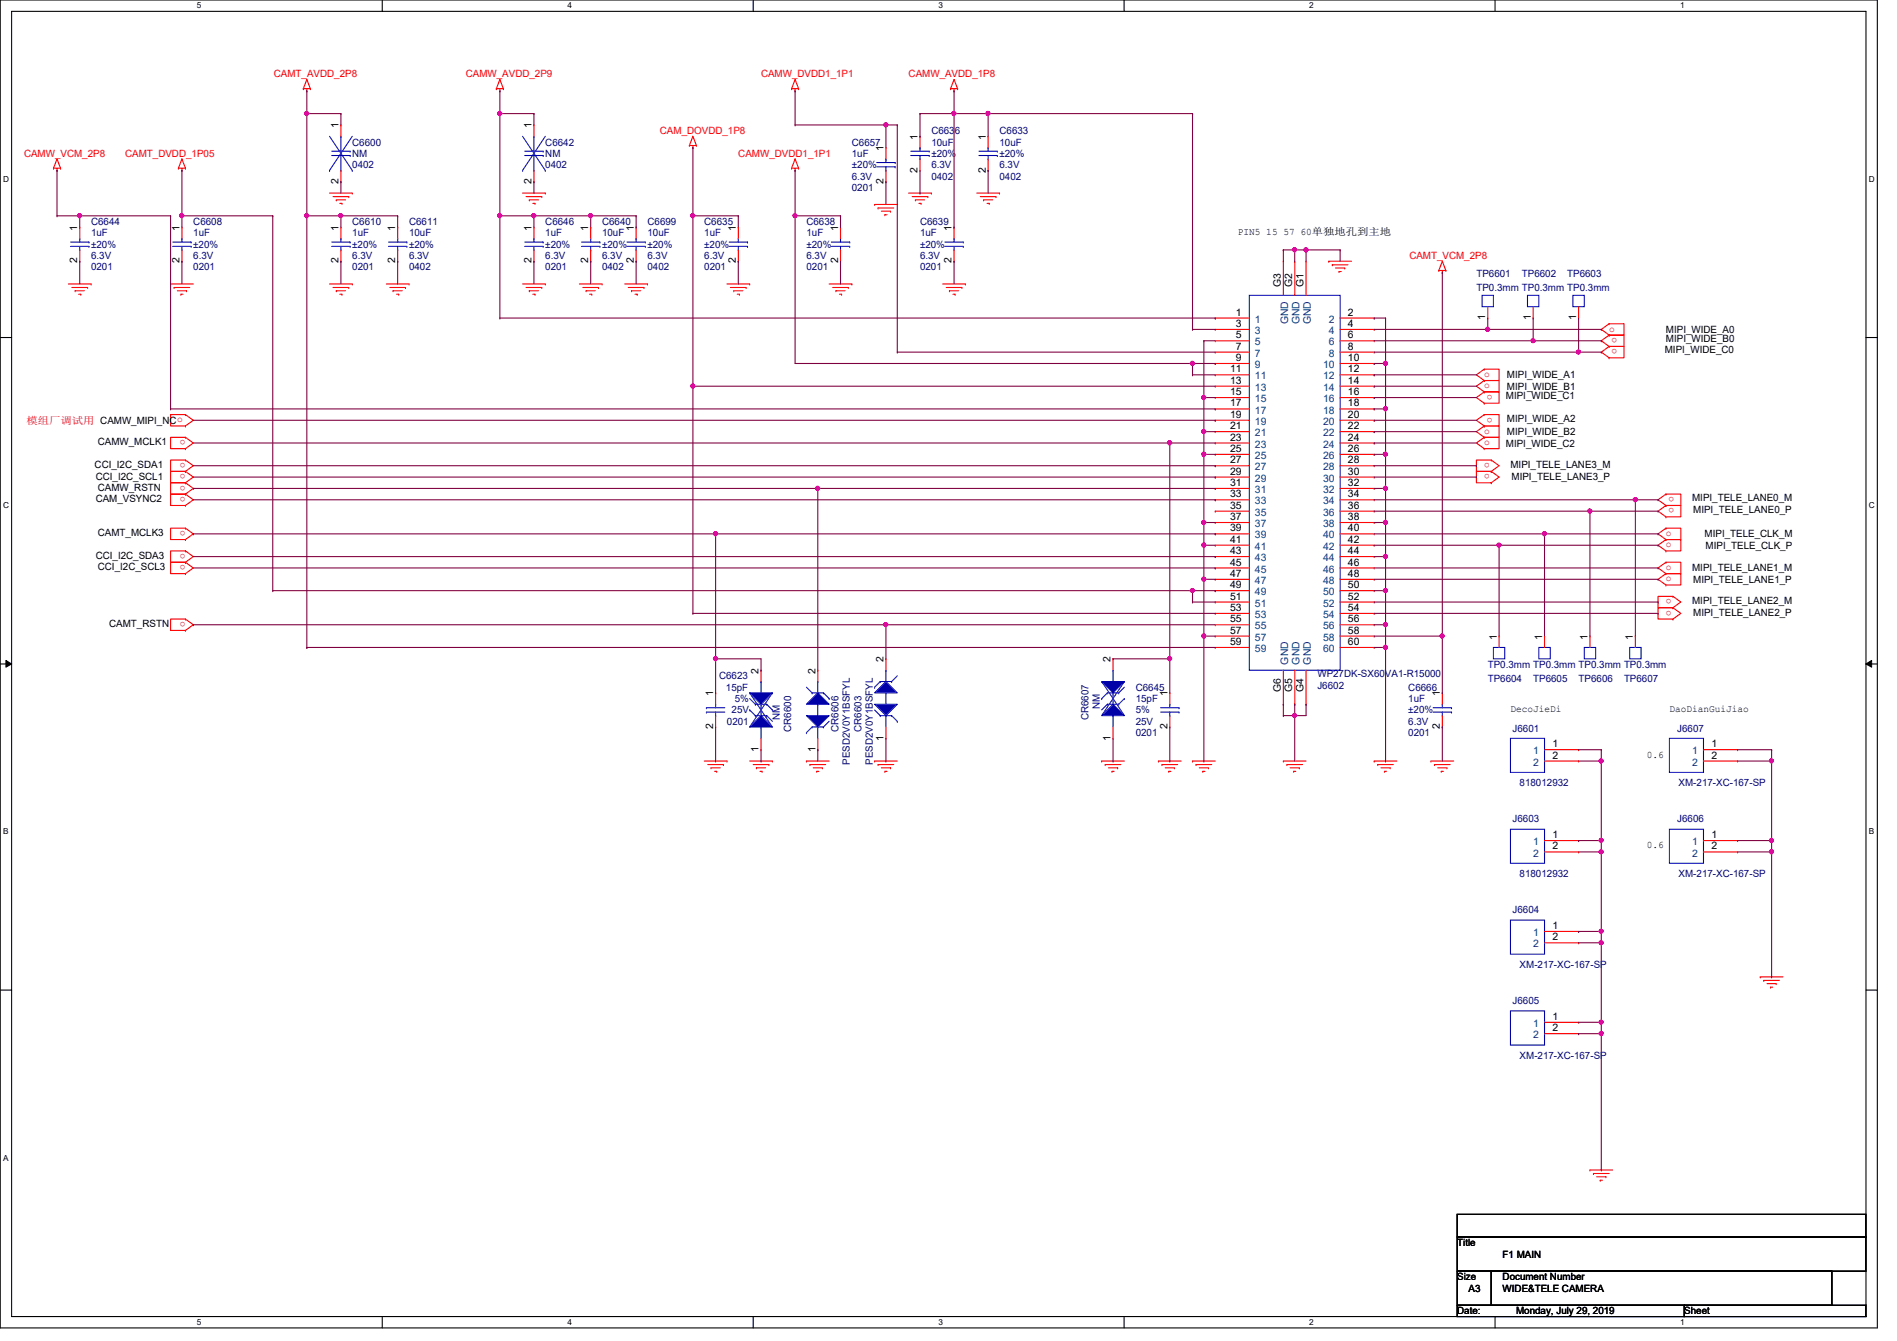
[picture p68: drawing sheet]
<svg xmlns="http://www.w3.org/2000/svg" width="297mm" height="210mm" viewBox="0 0 297 210" stroke-linecap="round" stroke-linejoin="round" font-family="sans-serif">
<defs><g id="words">
<g font-size="1.6" fill="#f00">
<text x="42.9" y="12.1">CAMT_AVDD_2P8</text>
<text x="72.9" y="12.1">CAMW_AVDD_2P9</text>
<text x="119.2" y="12.1">CAMW_DVDD1_1P1</text>
<text x="142.3" y="12.1">CAMW_AVDD_1P8</text>
<text x="103.3" y="21">CAM_DOVDD_1P8</text>
<text x="3.8" y="24.6">CAMW_VCM_2P8</text>
<text x="19.6" y="24.6">CAMT_DVDD_1P05</text>
<text x="115.6" y="24.6">CAMW_DVDD1_1P1</text>
<text x="220.7" y="40.6">CAMT_VCM_2P8</text>
<text x="252" y="51.9">o</text>
<text x="253.2" y="52.9" transform="rotate(180 253.2 52.9)">o</text>
<text x="232.4" y="59">o</text>
<text x="253.2" y="54.7" transform="rotate(180 253.2 54.7)">o</text>
<text x="232.4" y="60.8">o</text>
<text x="233.7" y="61.8" transform="rotate(180 233.7 61.8)">o</text>
<text x="233.7" y="65.4" transform="rotate(180 233.7 65.4)">o</text>
<text x="4.1" y="66.3">模模模模测模 CAMW_MIPI_NCo</text>
<text x="29" y="68.9" transform="rotate(180 29 68.9)">o</text>
<text x="232.4" y="67.9">o</text>
<text x="232.4" y="69.7">o</text>
<text x="29" y="72.5" transform="rotate(180 29 72.5)">o</text>
<text x="29" y="74.3" transform="rotate(180 29 74.3)">o</text>
<text x="29" y="77.8" transform="rotate(180 29 77.8)">o</text>
<text x="29" y="76" transform="rotate(180 29 76)">o</text>
<text x="233.3" y="74.3" transform="rotate(180 233.3 74.3)">o</text>
<text x="233.3" y="72.5" transform="rotate(180 233.3 72.5)">o</text>
<text x="262.1" y="77.8" transform="rotate(180 262.1 77.8)">o</text>
<text x="29" y="83.1" transform="rotate(180 29 83.1)">o</text>
<text x="260.9" y="83.9">o</text>
<text x="262.1" y="79.6" transform="rotate(180 262.1 79.6)">o</text>
<text x="29" y="86.7" transform="rotate(180 29 86.7)">o</text>
<text x="29" y="88.5" transform="rotate(180 29 88.5)">o</text>
<text x="260.9" y="85.7">o</text>
<text x="260.9" y="89.2">o</text>
<text x="260.9" y="91">o</text>
<text x="261.7" y="95.6" transform="rotate(180 261.7 95.6)">o</text>
<text x="261.7" y="93.8" transform="rotate(180 261.7 93.8)">o</text>
<text x="29" y="97.4" transform="rotate(180 29 97.4)">o</text>
</g>
<g font-size="1.6">
<text x="53" y="20.1" transform="rotate(-90 53 20.1)">1</text>
<text x="83.2" y="20.1" transform="rotate(-90 83.2 20.1)">1</text>
<text x="138.3" y="23.7" transform="rotate(-90 138.3 23.7)">1</text>
<text x="143.7" y="21.9" transform="rotate(-90 143.7 21.9)">1</text>
<text x="154.3" y="21.9" transform="rotate(-90 154.3 21.9)">1</text>
<text x="53" y="28.8" transform="rotate(-90 53 28.8)">2</text>
<text x="83.2" y="28.8" transform="rotate(-90 83.2 28.8)">2</text>
<text x="138.3" y="28.8" transform="rotate(-90 138.3 28.8)">2</text>
<text x="143.7" y="27" transform="rotate(-90 143.7 27)">2</text>
<text x="154.3" y="27" transform="rotate(-90 154.3 27)">2</text>
<text x="12.1" y="41.2" transform="rotate(-90 12.1 41.2)">2</text>
<text x="12.1" y="36.1" transform="rotate(-90 12.1 36.1)">1</text>
<text x="28.1" y="41.2" transform="rotate(-90 28.1 41.2)">2</text>
<text x="28.1" y="36.1" transform="rotate(-90 28.1 36.1)">1</text>
<text x="53" y="41.2" transform="rotate(-90 53 41.2)">2</text>
<text x="53" y="36.1" transform="rotate(-90 53 36.1)">1</text>
<text x="61.9" y="41.2" transform="rotate(-90 61.9 41.2)">2</text>
<text x="61.9" y="36.1" transform="rotate(-90 61.9 36.1)">1</text>
<text x="83.2" y="41.2" transform="rotate(-90 83.2 41.2)">2</text>
<text x="83.2" y="36.1" transform="rotate(-90 83.2 36.1)">1</text>
<text x="92.1" y="41.2" transform="rotate(-90 92.1 41.2)">2</text>
<text x="92.1" y="36.1" transform="rotate(-90 92.1 36.1)">1</text>
<text x="99.2" y="41.2" transform="rotate(-90 99.2 41.2)">2</text>
<text x="99.2" y="36.1" transform="rotate(-90 99.2 36.1)">1</text>
<text x="115.2" y="41.2" transform="rotate(-90 115.2 41.2)">2</text>
<text x="115.2" y="36.1" transform="rotate(-90 115.2 36.1)">1</text>
<text x="131.2" y="41.2" transform="rotate(-90 131.2 41.2)">2</text>
<text x="131.2" y="36.1" transform="rotate(-90 131.2 36.1)">1</text>
<text x="149" y="41.2" transform="rotate(-90 149 41.2)">2</text>
<text x="149" y="36.1" transform="rotate(-90 149 36.1)">1</text>
<text x="193.8" y="36.8">PIN5 15 57 60单单单单单单单</text>
<text x="200.6" y="45" transform="rotate(-90 200.6 45)">G3</text>
<text x="202.4" y="45" transform="rotate(-90 202.4 45)">G2</text>
<text x="204.1" y="45" transform="rotate(-90 204.1 45)">G1</text>
<text x="193.5" y="49.4">1</text>
<text x="193.5" y="51.2">3</text>
<text x="193.5" y="53">5</text>
<text x="211.1" y="49.4">2</text>
<text x="211.1" y="51.2">4</text>
<text x="211.1" y="53">6</text>
<text x="232.6" y="50.1" transform="rotate(-90 232.6 50.1)">1</text>
<text x="239.7" y="50.1" transform="rotate(-90 239.7 50.1)">1</text>
<text x="246.8" y="50.1" transform="rotate(-90 246.8 50.1)">1</text>
<text x="260.9" y="52.1">MIPI_WIDE_A0</text>
<text x="260.9" y="53.6">MIPI_WIDE_B0</text>
<text x="192.6" y="58.3">11</text>
<text x="193.5" y="54.7">7</text>
<text x="193.5" y="56.5">9</text>
<text x="211.1" y="54.7">8</text>
<text x="211.1" y="56.5">10</text>
<text x="211.1" y="58.3">12</text>
<text x="236" y="59.2">MIPI_WIDE_A1</text>
<text x="260.7" y="55.3">MIPI_WIDE_C0</text>
<text x="192.6" y="60.1">13</text>
<text x="192.6" y="61.8">15</text>
<text x="192.6" y="63.6">17</text>
<text x="192.6" y="65.4">19</text>
<text x="211.1" y="60.1">14</text>
<text x="211.1" y="61.8">16</text>
<text x="211.1" y="63.6">18</text>
<text x="211.1" y="65.4">20</text>
<text x="235.8" y="62.4">MIPI_WIDE_C1</text>
<text x="236" y="61">MIPI_WIDE_B1</text>
<text x="236" y="66">MIPI_WIDE_A2</text>
<text x="15.3" y="69.7">CAMW_MCLK1</text>
<text x="192.6" y="67.2">21</text>
<text x="192.6" y="69">23</text>
<text x="192.6" y="70.7">25</text>
<text x="211.1" y="67.2">22</text>
<text x="211.1" y="69">24</text>
<text x="211.1" y="70.7">26</text>
<text x="235.8" y="69.9">MIPI_WIDE_C2</text>
<text x="236" y="68.1">MIPI_WIDE_B2</text>
<text x="14.8" y="73.3">CCI_I2C_SDA1</text>
<text x="15" y="75.1">CCI_I2C_SCL1</text>
<text x="15.3" y="76.8">CAMW_RSTN</text>
<text x="192.6" y="72.5">27</text>
<text x="192.6" y="74.3">29</text>
<text x="192.6" y="76.1">31</text>
<text x="192.6" y="77.9">33</text>
<text x="211.1" y="72.5">28</text>
<text x="211.1" y="74.3">30</text>
<text x="211.1" y="76.1">32</text>
<text x="211.1" y="77.9">34</text>
<text x="236.5" y="73.3">MIPI_TELE_LANE3_M</text>
<text x="236.7" y="75.1">MIPI_TELE_LANE3_P</text>
<text x="15" y="78.6">CAM_VSYNC2</text>
<text x="15.3" y="83.9">CAMT_MCLK3</text>
<text x="192.6" y="79.6">35</text>
<text x="192.6" y="81.4">37</text>
<text x="192.6" y="83.2">39</text>
<text x="211.1" y="79.6">36</text>
<text x="211.1" y="81.4">38</text>
<text x="211.1" y="83.2">40</text>
<text x="265" y="78.4">MIPI_TELE_LANE0_M</text>
<text x="265.1" y="80.2">MIPI_TELE_LANE0_P</text>
<text x="15" y="87.5">CCI_I2C_SDA3</text>
<text x="15.3" y="89.3">CCI_I2C_SCL3</text>
<text x="192.6" y="85">41</text>
<text x="192.6" y="86.7">43</text>
<text x="192.6" y="88.5">45</text>
<text x="211.1" y="85">42</text>
<text x="211.1" y="86.7">44</text>
<text x="211.1" y="88.5">46</text>
<text x="265" y="89.5">MIPI_TELE_LANE1_M</text>
<text x="266.9" y="84.1">MIPI_TELE_CLK_M</text>
<text x="267.1" y="85.9">MIPI_TELE_CLK_P</text>
<text x="192.6" y="90.3">47</text>
<text x="192.6" y="92.1">49</text>
<text x="192.6" y="93.9">51</text>
<text x="192.6" y="95.6">53</text>
<text x="211.1" y="90.3">48</text>
<text x="211.1" y="92.1">50</text>
<text x="211.1" y="93.9">52</text>
<text x="211.1" y="95.6">54</text>
<text x="265" y="94.6">MIPI_TELE_LANE2_M</text>
<text x="265.1" y="91.2">MIPI_TELE_LANE1_P</text>
<text x="17.1" y="98.2">CAMT_RSTN</text>
<text x="192.6" y="97.4">55</text>
<text x="192.6" y="99.2">57</text>
<text x="192.6" y="101">59</text>
<text x="211.1" y="97.4">56</text>
<text x="211.1" y="99.2">58</text>
<text x="211.1" y="101">60</text>
<text x="234.4" y="100.1" transform="rotate(-90 234.4 100.1)">1</text>
<text x="241.5" y="100.1" transform="rotate(-90 241.5 100.1)">1</text>
<text x="248.6" y="100.1" transform="rotate(-90 248.6 100.1)">1</text>
<text x="255.7" y="100.1" transform="rotate(-90 255.7 100.1)">1</text>
<text x="265.1" y="96.4">MIPI_TELE_LANE2_P</text>
<text x="118.8" y="105.5" transform="rotate(-90 118.8 105.5)">2</text>
<text x="127.7" y="105.5" transform="rotate(-90 127.7 105.5)">2</text>
<text x="138.3" y="103.7" transform="rotate(-90 138.3 103.7)">2</text>
<text x="173.9" y="103.7" transform="rotate(-90 173.9 103.7)">2</text>
<text x="111.7" y="109" transform="rotate(-90 111.7 109)">1</text>
<text x="182.8" y="109" transform="rotate(-90 182.8 109)">1</text>
<text x="200.6" y="108.3" transform="rotate(-90 200.6 108.3)">G6</text>
<text x="202.4" y="108.3" transform="rotate(-90 202.4 108.3)">G5</text>
<text x="204.1" y="108.3" transform="rotate(-90 204.1 108.3)">G4</text>
<text x="225.5" y="109" transform="rotate(-90 225.5 109)">1</text>
<text x="236.5" y="111.5">DecoJieDi</text>
<text x="261.4" y="111.5">DaoDianGuiJiao</text>
<text x="111.7" y="114.1" transform="rotate(-90 111.7 114.1)">2</text>
<text x="118.8" y="117.7" transform="rotate(-90 118.8 117.7)">1</text>
<text x="127.7" y="117.7" transform="rotate(-90 127.7 117.7)">1</text>
<text x="138.3" y="115.9" transform="rotate(-90 138.3 115.9)">1</text>
<text x="173.9" y="115.9" transform="rotate(-90 173.9 115.9)">1</text>
<text x="182.8" y="114.1" transform="rotate(-90 182.8 114.1)">2</text>
<text x="225.5" y="114.1" transform="rotate(-90 225.5 114.1)">2</text>
<text x="243.1" y="117">1</text>
<text x="243.1" y="118.7">2</text>
<text x="257.8" y="118.6">0.6</text>
<text x="268" y="117">1</text>
<text x="268" y="118.7">2</text>
<text x="243.1" y="131.2">1</text>
<text x="268" y="131.2">1</text>
<text x="243.1" y="133">2</text>
<text x="257.8" y="132.8">0.6</text>
<text x="268" y="133">2</text>
<text x="243.1" y="145.4">1</text>
<text x="243.1" y="147.2">2</text>
<text x="243.1" y="159.6">1</text>
<text x="243.1" y="161.4">2</text>
<text x="228.2" y="195.1">Title</text>
<text x="235.3" y="196.8">F1 MAIN</text>
<text x="228.2" y="200.4">Size</text>
<text x="230" y="202.2">A3</text>
<text x="235.3" y="200.4">Document Number</text>
<text x="235.3" y="202.2">WIDE&amp;TELE CAMERA</text>
<text x="228.2" y="205.7">Date:</text>
<text x="237.4" y="205.7">Monday, July 29, 2019</text>
<text x="263.7" y="205.7">Sheet</text>
</g>
<g font-size="1.6" fill="#00007f">
<text x="55.2" y="22.8">C6600</text>
<text x="85.4" y="22.8">C6642</text>
<text x="133.4" y="22.8">C6657</text>
<text x="145.8" y="21">C6636</text>
<text x="145.8" y="22.8">10uF</text>
<text x="156.5" y="21">C6633</text>
<text x="156.5" y="22.8">10uF</text>
<text x="55.2" y="24.6">NM</text>
<text x="55.2" y="26.3">0402</text>
<text x="85.4" y="24.6">NM</text>
<text x="85.4" y="26.3">0402</text>
<text x="133.4" y="24.6">1uF</text>
<text x="133.4" y="29.9">0201</text>
<text x="133.4" y="28.1">6.3V</text>
<text x="133.4" y="26.3">±20%</text>
<text x="145.8" y="28.1">0402</text>
<text x="145.8" y="26.3">6.3V</text>
<text x="145.8" y="24.6">±20%</text>
<text x="156.5" y="28.1">0402</text>
<text x="156.5" y="26.3">6.3V</text>
<text x="156.5" y="24.6">±20%</text>
<text x="14.3" y="35.2">C6644</text>
<text x="30.3" y="35.2">C6608</text>
<text x="55.2" y="35.2">C6610</text>
<text x="64" y="35.2">C6611</text>
<text x="85.4" y="35.2">C6646</text>
<text x="94.3" y="35.2">C6640</text>
<text x="101.4" y="35.2">C6699</text>
<text x="110.3" y="35.2">C6635</text>
<text x="126.3" y="35.2">C6638</text>
<text x="144.1" y="35.2">C6639</text>
<text x="14.3" y="37">1uF</text>
<text x="14.3" y="40.6">6.3V</text>
<text x="14.3" y="38.8">±20%</text>
<text x="30.3" y="37">1uF</text>
<text x="30.3" y="40.6">6.3V</text>
<text x="30.3" y="38.8">±20%</text>
<text x="55.2" y="37">1uF</text>
<text x="55.2" y="40.6">6.3V</text>
<text x="55.2" y="38.8">±20%</text>
<text x="64" y="37">10uF</text>
<text x="64" y="40.6">6.3V</text>
<text x="64" y="38.8">±20%</text>
<text x="85.4" y="37">1uF</text>
<text x="85.4" y="40.6">6.3V</text>
<text x="85.4" y="38.8">±20%</text>
<text x="94.3" y="37">10uF</text>
<text x="94.3" y="40.6">6.3V</text>
<text x="94.3" y="38.8">±20%</text>
<text x="101.4" y="37">10uF</text>
<text x="101.4" y="40.6">6.3V</text>
<text x="101.4" y="38.8">±20%</text>
<text x="110.3" y="37">1uF</text>
<text x="110.3" y="40.6">6.3V</text>
<text x="110.3" y="38.8">±20%</text>
<text x="126.3" y="37">1uF</text>
<text x="126.3" y="40.6">6.3V</text>
<text x="126.3" y="38.8">±20%</text>
<text x="144.1" y="37">1uF</text>
<text x="144.1" y="40.6">6.3V</text>
<text x="144.1" y="38.8">±20%</text>
<text x="14.3" y="42.3">0201</text>
<text x="30.3" y="42.3">0201</text>
<text x="55.2" y="42.3">0201</text>
<text x="64" y="42.3">0402</text>
<text x="85.4" y="42.3">0201</text>
<text x="94.3" y="42.3">0402</text>
<text x="101.4" y="42.3">0402</text>
<text x="110.3" y="42.3">0201</text>
<text x="126.3" y="42.3">0201</text>
<text x="144.1" y="42.3">0201</text>
<text x="231.2" y="43.4">TP6601</text>
<text x="231.2" y="45.6">TP0.3mm TP0.3mm TP0.3mm</text>
<text x="238.3" y="43.4">TP6602</text>
<text x="245.4" y="43.4">TP6603</text>
<text x="112.6" y="106.3">C6623</text>
<text x="206.3" y="107.8">J6602</text>
<text x="206.3" y="106">WP27DK-SX60VA1-R15000</text>
<text x="233" y="106.7">TP6604</text>
<text x="233" y="104.6">TP0.3mm TP0.3mm TP0.3mm TP0.3mm</text>
<text x="240.1" y="106.7">TP6605</text>
<text x="247.2" y="106.7">TP6606</text>
<text x="254.3" y="106.7">TP6607</text>
<text x="113.7" y="108.1">15pF</text>
<text x="113.8" y="113.5">0201</text>
<text x="114.6" y="111.7">25V</text>
<text x="115.1" y="109.9">5%</text>
<text x="122.1" y="112.7" transform="rotate(-90 122.1 112.7)">NM</text>
<text x="170.4" y="112.7" transform="rotate(-90 170.4 112.7)">CR6607</text>
<text x="172.2" y="111" transform="rotate(-90 172.2 111)">NM</text>
<text x="177.8" y="108.1">C6645</text>
<text x="177.8" y="109.9">15pF</text>
<text x="177.8" y="113.5">25V</text>
<text x="177.8" y="111.7">5%</text>
<text x="220.5" y="108.1">C6666</text>
<text x="220.5" y="109.9">1uF</text>
<text x="220.5" y="113.5">6.3V</text>
<text x="220.5" y="111.7">±20%</text>
<text x="123.9" y="114.5" transform="rotate(-90 123.9 114.5)">CR6600</text>
<text x="131.3" y="114.5" transform="rotate(-90 131.3 114.5)">CR6606</text>
<text x="133.1" y="119.7" transform="rotate(-90 133.1 119.7)">PESD2V0Y1BSFYL</text>
<text x="134.9" y="114.5" transform="rotate(-90 134.9 114.5)">CR6603</text>
<text x="136.6" y="119.7" transform="rotate(-90 136.6 119.7)">PESD2V0Y1BSFYL</text>
<text x="177.8" y="115.2">0201</text>
<text x="220.5" y="115.2">0201</text>
<text x="236.9" y="114.5">J6601</text>
<text x="262.6" y="114.5">J6607</text>
<text x="238" y="123.1">818012932</text>
<text x="262.8" y="123.1">XM-217-XC-167-SP</text>
<text x="236.9" y="128.7">J6603</text>
<text x="262.6" y="128.7">J6606</text>
<text x="238" y="137.3">818012932</text>
<text x="262.8" y="137.3">XM-217-XC-167-SP</text>
<text x="236.9" y="143">J6604</text>
<text x="238" y="151.5">XM-217-XC-167-SP</text>
<text x="236.9" y="157.2">J6605</text>
<text x="238" y="165.7">XM-217-XC-167-SP</text>
</g>
<g font-size="1.6" fill="#00407f">
<text x="196.5" y="50.5">1</text>
<text x="196.5" y="52.3">3</text>
<text x="201.7" y="50.8" transform="rotate(-90 201.7 50.8)">GND</text>
<text x="203.5" y="50.8" transform="rotate(-90 203.5 50.8)">GND</text>
<text x="205.3" y="50.8" transform="rotate(-90 205.3 50.8)">GND</text>
<text x="208.1" y="50.5">2</text>
<text x="208.1" y="52.3">4</text>
<text x="196.5" y="54.1">5</text>
<text x="196.5" y="55.8">7</text>
<text x="196.5" y="57.6">9</text>
<text x="196.5" y="59.4">11</text>
<text x="207.2" y="57.6">10</text>
<text x="207.2" y="59.4">12</text>
<text x="208.1" y="54.1">6</text>
<text x="208.1" y="55.8">8</text>
<text x="196.5" y="61.2">13</text>
<text x="196.5" y="62.9">15</text>
<text x="196.5" y="64.7">17</text>
<text x="207.2" y="61.2">14</text>
<text x="207.2" y="62.9">16</text>
<text x="207.2" y="64.7">18</text>
<text x="196.5" y="66.5">19</text>
<text x="196.5" y="68.3">21</text>
<text x="196.5" y="70.1">23</text>
<text x="196.5" y="71.8">25</text>
<text x="207.2" y="66.5">20</text>
<text x="207.2" y="68.3">22</text>
<text x="207.2" y="70.1">24</text>
<text x="207.2" y="71.8">26</text>
<text x="196.5" y="73.6">27</text>
<text x="196.5" y="75.4">29</text>
<text x="196.5" y="77.2">31</text>
<text x="207.2" y="73.6">28</text>
<text x="207.2" y="75.4">30</text>
<text x="207.2" y="77.2">32</text>
<text x="196.5" y="79">33</text>
<text x="196.5" y="80.7">35</text>
<text x="196.5" y="82.5">37</text>
<text x="207.2" y="79">34</text>
<text x="207.2" y="80.7">36</text>
<text x="207.2" y="82.5">38</text>
<text x="196.5" y="84.3">39</text>
<text x="196.5" y="86.1">41</text>
<text x="196.5" y="87.8">43</text>
<text x="196.5" y="89.6">45</text>
<text x="207.2" y="84.3">40</text>
<text x="207.2" y="86.1">42</text>
<text x="207.2" y="87.8">44</text>
<text x="207.2" y="89.6">46</text>
<text x="196.5" y="91.4">47</text>
<text x="196.5" y="93.2">49</text>
<text x="196.5" y="95">51</text>
<text x="207.2" y="91.4">48</text>
<text x="207.2" y="93.2">50</text>
<text x="207.2" y="95">52</text>
<text x="196.5" y="96.7">53</text>
<text x="196.5" y="98.5">55</text>
<text x="196.5" y="100.3">57</text>
<text x="207.2" y="96.7">54</text>
<text x="207.2" y="98.5">56</text>
<text x="207.2" y="100.3">58</text>
<text x="196.5" y="102.1">59</text>
<text x="201.7" y="104" transform="rotate(-90 201.7 104)">GND</text>
<text x="203.5" y="104" transform="rotate(-90 203.5 104)">GND</text>
<text x="205.3" y="104" transform="rotate(-90 205.3 104)">GND</text>
<text x="207.2" y="102.1">60</text>
<text x="240.1" y="118.1">1</text>
<text x="240.1" y="119.8">2</text>
<text x="265" y="118.1">1</text>
<text x="265" y="119.8">2</text>
<text x="240.1" y="132.3">1</text>
<text x="240.1" y="134.1">2</text>
<text x="265" y="132.3">1</text>
<text x="265" y="134.1">2</text>
<text x="240.1" y="146.5">1</text>
<text x="240.1" y="148.3">2</text>
<text x="240.1" y="160.7">1</text>
<text x="240.1" y="162.5">2</text>
</g>
<g font-size="1.3">
<text x="30.8" y="1.3">5</text>
<text x="88.9" y="1.3">4</text>
<text x="146.9" y="1.3">3</text>
<text x="205" y="1.3">2</text>
<text x="263.1" y="1.3">1</text>
<text x=".5" y="28.4">D</text>
<text x="292.6" y="28.4">D</text>
<text x=".5" y="79.5">C</text>
<text x="292.6" y="79.5">C</text>
<text x=".5" y="130.6">B</text>
<text x="292.6" y="130.6">B</text>
<text x=".5" y="181.7">A</text>
<text x="30.8" y="207.4">5</text>
<text x="88.9" y="207.4">4</text>
<text x="146.9" y="207.4">3</text>
<text x="205" y="207.4">2</text>
<text x="263.1" y="207.4">1</text>
</g>
</g></defs>
<path d="M0 0h294v207.9h-294zM1.8 1.8h290.4v204.3h-290.4z" fill="none" stroke="#000" stroke-width=".17"/>
<g fill="#fff">
<path d="M30.8 .2h.7v1.4h-.7z"/>
<path d="M30.8 206.2h.7v1.4h-.7z"/>
</g>
<path d="M59.9 0v1.8M59.9 206.1v1.8" fill="none" stroke="#000" stroke-width=".17"/>
<g fill="#fff">
<path d="M88.9 .2h.6v1.4h-.6z"/>
<path d="M88.9 206.2h.6v1.4h-.6z"/>
</g>
<path d="M117.9 0v1.8M117.9 206.1v1.8" fill="none" stroke="#000" stroke-width=".17"/>
<g fill="#fff">
<path d="M146.9 .2h.7v1.4h-.7z"/>
<path d="M146.9 206.2h.7v1.4h-.7z"/>
</g>
<path d="M176 0v1.8M176 206.1v1.8" fill="none" stroke="#000" stroke-width=".17"/>
<g fill="#fff">
<path d="M205 .2h.7v1.4h-.7z"/>
<path d="M205 206.2h.7v1.4h-.7z"/>
</g>
<path d="M234.1 0v1.8M234.1 206.1v1.8" fill="none" stroke="#000" stroke-width=".17"/>
<g fill="#fff">
<path d="M263.1 .2h.7v1.4h-.7z"/>
<path d="M263.1 206.2h.7v1.4h-.7z"/>
<path d="M.5 27.3h.9v1.4h-.9z"/>
<path d="M292.6 27.3h.9v1.4h-.9z"/>
<path d="M.5 78.4h.9v1.4h-.9z"/>
<path d="M292.6 78.4h.9v1.4h-.9z"/>
</g>
<path d="M0 52.8h1.8M292.2 52.8h1.8" fill="none" stroke="#000" stroke-width=".17"/>
<g fill="#fff">
<path d="M.5 129.5h.8v1.4h-.8z"/>
<path d="M292.6 129.5h.9v1.4h-.9z"/>
</g>
<path d="M0 103.9h1.8M292.2 103.9h1.8" fill="none" stroke="#000" stroke-width=".17"/>
<path d="M.9 103.4l.9 .5-.9 .5zM292.2 103.9l.9-.5v1z" fill="#000"/>
<path d="M.9 103.4l.9 .5-.9 .5zM292.2 103.9l.9-.5v1z" fill="none" stroke="#000" stroke-width=".16"/>
<path d="M.5 180.5h.8v1.4h-.8z" fill="#fff"/>
<path d="M0 155h1.8M292.2 155h1.8M228.2 190.1h64v3.5h-64zM228.2 193.6h64v5.4h-64zM228.2 199h5.3v5.3h-5.3zM233.5 199h53.3v5.3h-53.3zM228.2 204.3h35.5v1.8h-35.5zM263.7 204.3h28.5v1.8h-28.5z" fill="none" stroke="#000" stroke-width=".17"/>
<g fill="none" stroke="#f00" stroke-width=".17">
<path d="M47.5 13.9h.1M47.5 13.9h1.1M48 14.2h.1M48 12.4h.1M48 13.9v.3M48 12.4l.6 1.5M48 12.4l-.5 1.5M48.6 13.9h.1M53.4 19.6h.1M53.4 19.6v1.7M77.7 13.9h.1M77.7 13.9h1.1"/>
<path d="M78.3 14.2h.1M78.3 12.4h.1M78.3 13.9v.3M78.3 12.4l-.6 1.5M78.3 12.4l.5 1.5M78.8 13.9h.1M83.6 19.6h.1M83.6 19.6v1.7M123.9 13.9h.1M123.9 13.9h1.1M124.5 14.2h.1M124.5 12.4h.1"/>
<path d="M124.5 13.9v.3M124.5 12.4l-.6 1.5M124.5 12.4l.5 1.5M125 13.9h.1M148.8 13.9h.1M148.8 13.9h1.1M149.4 14.2h.1M149.4 12.4h.1M149.4 13.9v.3M149.4 12.4l-.6 1.5M149.4 12.4l.5 1.5M149.9 13.9h.1"/>
<path d="M8.4 26.3h.1M8.4 26.3h1.1M8.9 26.7h.1M8.9 24.9h.1M8.9 26.3v.4M8.9 24.9l.6 1.4M8.9 24.9l-.5 1.4M9.5 26.3h.1M27.9 26.3h.1M27.9 26.3h1.1M28.5 26.7h.1M28.5 24.9h.1"/>
<path d="M28.5 26.3v.4M28.5 24.9l-.6 1.4M28.5 24.9l.5 1.4M29 26.3h.1M51.6 30.2h3.6M52.2 30.8h2.4M52.7 31.3h.1M52.7 31.3h1.4M53.2 31.8h.3M53.4 28.4h.1M53.4 26.7v1.7M53.5 31.8h.1"/>
<path d="M54.6 30.8h.1M55.2 30.2h.1M62.3 35.6h.1M62.3 35.6v1.7M62.3 39.1v1.8M81.8 30.2h3.6M82.4 30.8h2.4M82.9 31.3h.1M82.9 31.3h1.4M83.4 31.8h.4M83.6 28.4h.1M83.6 35.6h.1"/>
<path d="M83.6 26.7v1.7M83.6 35.6v1.7M83.6 39.1v1.8M83.8 31.8h.1M84.8 30.8h.1M85.4 30.2h.1M99.6 35.6h.1M99.6 35.6v1.7M99.6 39.1v1.8M107.9 22.8h.1M107.9 22.8h1.1M108.5 23.1h.1"/>
<path d="M108.5 21.3h.1M108.5 22.8v.3M108.5 21.3l.5 1.5M108.5 21.3l-.6 1.5M109 22.8h.1M123.9 26.3h.1M123.9 26.3h1.1M124.5 26.7h.1M124.5 24.9h.1M124.5 26.3v.4M124.5 24.9l-.6 1.4M124.5 24.9l.5 1.4"/>
<path d="M125 26.3h.1M131.6 35.6h.1M131.6 35.6v1.7M131.6 39.1v1.8M136.9 32h.1M136.9 32h3.6M137.5 32.6h.1M137.5 32.6h2.5M138 33.1h1.4M138.6 33.6h.1M138.6 33.6h.3M139.4 33.1h.1"/>
<path d="M142.3 30.2h3.5M142.8 30.8h2.5M143.3 31.3h.1M143.3 31.3h1.5M143.9 31.8h.3M144.2 31.8h.1M145.3 30.8h.1M145.8 30.2h.1M149.4 35.6h.1M149.4 35.6v1.7M149.4 39.1v1.8M152.9 30.2h3.6"/>
<path d="M153.5 30.8h2.5M154 31.3h.1M154 31.3h1.4M154.6 31.8h.3M154.7 21.3h.1M154.7 26.7h.1M154.7 21.3v1.8M154.7 24.9v1.8M154.9 31.8h.1M156 30.8h.1M156.5 30.2h.1M10.7 44.4h3.6"/>
<path d="M11.3 45h2.4M11.8 45.5h.1M11.8 45.5h1.4M12.3 46.1h.4M12.7 46.1h.1M13.7 45h.1M14.3 44.4h.1M26.7 44.4h.1M26.7 44.4h3.6M27.3 45h.1M27.3 45h2.4M27.8 45.5h1.4"/>
<path d="M28.3 46.1h.1M28.3 46.1h.4M29.2 45.5h.1M51.6 44.4h3.6M52.2 45h2.4M52.7 45.5h.1M52.7 45.5h1.4M53.2 46.1h.3M53.5 46.1h.1M54.6 45h.1M55.2 44.4h.1M60.5 44.4h3.5"/>
<path d="M61 45h2.5M61.5 45.5h.1M61.5 45.5h1.5M62.1 46.1h.3M62.3 40.9h.1M62.4 46.1h.1M63.5 45h.1M64 44.4h.1M81.8 44.4h3.6M82.4 45h2.4M82.9 45.5h.1M82.9 45.5h1.4"/>
<path d="M83.4 46.1h.4M83.6 40.9h.1M83.8 46.1h.1M84.8 45h.1M85.4 44.4h.1M90.7 44.4h3.6M91.3 45h2.4M91.8 45.5h.1M91.8 45.5h1.4M92.3 46.1h.4M92.7 46.1h.1M93.7 45h.1"/>
<path d="M94.3 44.4h.1M97.8 44.4h3.6M98.4 45h2.4M98.9 45.5h.1M98.9 45.5h1.4M99.4 46.1h.4M99.6 40.9h.1M99.8 46.1h.1M100.8 45h.1M101.4 44.4h.1M113.8 44.4h3.6M114.4 45h2.4"/>
<path d="M114.9 45.5h.1M114.9 45.5h1.4M115.4 46.1h.4M115.8 46.1h.1M116.8 45h.1M117.4 44.4h.1M129.8 44.4h3.6M130.4 45h2.4M130.9 45.5h.1M130.9 45.5h1.4M131.4 46.1h.4M131.6 40.9h.1"/>
<path d="M131.8 46.1h.1M132.8 45h.1M133.4 44.4h.1M147.6 44.4h3.6M148.2 45h2.4M148.7 45.5h.1M148.7 45.5h1.4M149.2 46.1h.4M149.4 40.9h.1M149.6 46.1h.1M150.6 45h.1M151.2 44.4h.1"/>
<path d="M190.3 49.8h.1M190.3 51.6h.1M190.3 53.3h.1M190.3 55.1h.1M190.3 56.9h.1M190.3 58.7h.1M190.3 49.8h5.3M190.3 51.6h5.3M190.3 53.3h5.3M190.3 55.1h5.3M190.3 56.9h5.3M190.3 58.7h5.3"/>
<path d="M201 40.9h.1M201 40.9v5.3M202.7 40.9h.1M202.7 40.9v5.3M204.5 40.9h.1M204.5 40.9v5.3M208.1 40.9h.1M208.1 40.9h3.5M208.6 41.4h.1M208.6 41.4h2.5M209.1 42h1.5M209.7 42.5h.1"/>
<path d="M209.7 42.5h.3M209.8 49.8h5.4M209.8 51.6h5.4M209.8 53.3h5.4M209.8 55.1h5.4M209.8 56.9h5.4M209.8 58.7h5.4M210.6 42h.1M215.2 49.8h.1M215.2 51.6h.1M215.2 53.3h.1M215.2 55.1h.1"/>
<path d="M215.2 56.9h.1M215.2 58.7h.1M225.3 42.3h.1M225.3 42.3h1.1M225.8 42.7h.1M225.8 40.9h.1M225.8 42.3v.4M225.8 40.9l.6 1.4M225.8 40.9l-.5 1.4M226.4 42.3h.1M232.4 57.8h.1M232.4 59.6h.1"/>
<path d="M232.4 57.8h2.3v1.8h-2.3M232.4 59.6h2.3v1.7h-2.3M232.4 57.8l-1.2 .9 1.2 .9M232.4 59.6l-1.2 .9 1.2 .8M240.1 49.8h.1M240.1 48v1.8M247.2 49.8h.1M247.2 48v1.8M252 50.7h.1M252 52.5h.1M252 50.7h2.3v1.8h-2.3M252 54.2h.1"/>
<path d="M252 52.5h2.3v1.7h-2.3M252 56h.1M252 54.2h2.3v1.8h-2.3M252 50.7l-1.3 .9 1.3 .9M252 52.5l-1.3 .8 1.3 .9M252 54.2l-1.3 .9 1.3 .9M29 70.2h.1M29 68.5h.1M29 68.5h-2.3v1.7h2.3M29 75.6h.1M29 73.8h.1M29 73.8h-2.3v1.8h2.3"/>
<path d="M29 72h.1M29 72h-2.3v1.8h2.3M29 64.9h.1M29 66.7h.1M29 64.9h-2.3v1.8h2.3M29 79.1h.1M29 77.3h.1M29 77.3h-2.3v1.8h2.3M29 75.6h-2.3v1.7h2.3M29 68.5l1.3 .8-1.3 .9M29 73.8l1.3 .9-1.3 .9M29 72l1.3 .9-1.3 .9"/>
<path d="M29 64.9l1.3 .9-1.3 .9M29 77.3l1.3 .9-1.3 .9M29 75.6l1.3 .9-1.3 .8M190.3 60.5h.1M190.3 62.2h.1M190.3 64h.1M190.3 65.8h.1M190.3 67.6h.1M190.3 69.3h.1M190.3 71.1h.1M190.3 72.9h.1M190.3 74.7h.1"/>
<path d="M190.3 76.5h.1M190.3 78.2h.1M190.3 60.5h5.3M190.3 62.2h5.3M190.3 64h5.3M190.3 65.8h5.3M190.3 67.6h5.3M190.3 69.3h5.3M190.3 71.1h5.3M190.3 72.9h5.3M190.3 74.7h5.3M190.3 76.5h5.3"/>
<path d="M190.3 78.2h5.3M209.8 60.5h5.4M209.8 62.2h5.4M209.8 64h5.4M209.8 65.8h5.4M209.8 67.6h5.4M209.8 69.3h5.4M209.8 71.1h5.4M209.8 72.9h5.4M209.8 74.7h5.4M209.8 76.5h5.4M209.8 78.2h5.4"/>
<path d="M215.2 60.5h.1M215.2 62.2h.1M215.2 64h.1M215.2 65.8h.1M215.2 67.6h.1M215.2 69.3h.1M215.2 71.1h.1M215.2 72.9h.1M215.2 74.7h.1M215.2 76.5h.1M215.2 78.2h.1M232.4 61.3h.1"/>
<path d="M232.4 63.1h.1M232.4 61.3h2.3v1.8h-2.3M232.4 66.7h.1M232.4 64.9h.1M232.4 64.9h2.3v1.8h-2.3M232.4 68.5h.1M232.4 66.7h2.3v1.8h-2.3M232.4 70.2h.1M232.4 68.5h2.3v1.7h-2.3M232.4 61.3l-1.2 .9 1.2 .9M232.4 64.9l-1.2 .9 1.2 .9M232.4 66.7l-1.2 .9 1.2 .9"/>
<path d="M232.4 68.5l-1.2 .8 1.2 .9M233.5 75.6h.1M233.5 73.8h.1M233.5 73.8h-2.3v1.8h2.3M233.5 72h.1M233.5 72h-2.3v1.8h2.3M233.5 73.8l1.2 .9-1.2 .9M233.5 72l1.2 .9-1.2 .9M260.9 79.1h.1M260.9 79.1h2.3v1.8h-2.3M260.9 77.3h.1M260.9 77.3h2.3v1.8h-2.3"/>
<path d="M260.9 79.1l-1.3 .9 1.3 .9M260.9 77.3l-1.3 .9 1.3 .9M29 98.7h.1M29 96.9h.1M29 96.9h-2.3v1.8h2.3M29 88h.1M29 86.2h.1M29 86.2h-2.3v1.8h2.3M29 89.8h.1M29 88h-2.3v1.8h2.3M29 84.5h.1M29 82.7h.1"/>
<path d="M29 82.7h-2.3v1.8h2.3M29 96.9l1.3 .9-1.3 .9M29 86.2l1.3 .9-1.3 .9M29 88l1.3 .9-1.3 .9M29 82.7l1.3 .9-1.3 .9M190.3 80h.1M190.3 81.8h.1M190.3 83.6h.1M190.3 85.3h.1M190.3 87.1h.1M190.3 88.9h.1M190.3 90.7h.1"/>
<path d="M190.3 92.5h.1M190.3 94.2h.1M190.3 96h.1M190.3 97.8h.1M190.3 99.6h.1M190.3 80h5.3M190.3 81.8h5.3M190.3 83.6h5.3M190.3 85.3h5.3M190.3 87.1h5.3M190.3 88.9h5.3M190.3 90.7h5.3"/>
<path d="M190.3 92.5h5.3M190.3 94.2h5.3M190.3 96h5.3M190.3 97.8h5.3M190.3 99.6h5.3M209.8 80h5.4M209.8 81.8h5.4M209.8 83.6h5.4M209.8 85.3h5.4M209.8 87.1h5.4M209.8 88.9h5.4M209.8 90.7h5.4"/>
<path d="M209.8 92.5h5.4M209.8 94.2h5.4M209.8 96h5.4M209.8 97.8h5.4M209.8 99.6h5.4M215.2 80h.1M215.2 81.8h.1M215.2 83.6h.1M215.2 85.3h.1M215.2 87.1h.1M215.2 88.9h.1M215.2 90.7h.1"/>
<path d="M215.2 92.5h.1M215.2 94.2h.1M215.2 96h.1M215.2 97.8h.1M215.2 99.6h.1M241.8 99.6h.1M241.8 99.6v1.7M249 99.6h.1M249 99.6v1.7M256.1 99.6h.1M256.1 99.6v1.7M260.9 84.5h.1"/>
<path d="M260.9 86.2h.1M260.9 84.5h2.3v1.7h-2.3M260.9 82.7h.1M260.9 82.7h2.3v1.8h-2.3M260.9 80.9h.1M260.9 89.8h.1M260.9 91.6h.1M260.9 89.8h2.3v1.8h-2.3M260.9 88h.1M260.9 88h2.3v1.8h-2.3M260.9 84.5l-1.3 .8 1.3 .9M260.9 82.7l-1.3 .9 1.3 .9"/>
<path d="M260.9 89.8l-1.3 .9 1.3 .9M260.9 88l-1.3 .9 1.3 .9M262 96.9h.1M262 95.1h.1M262 95.1h-2.4v1.8h2.4M262 93.3h.1M262 93.3h-2.4v1.8h2.4M262 95.1l1.2 .9-1.2 .9M262 93.3l1.2 .9-1.2 .9M110.3 119.1h3.5M110.8 119.7h2.5M112.1 108.5h.1"/>
<path d="M112.1 113.8h.1M112.1 108.5v1.7M112.1 112v1.8M113.3 119.7h.1M113.8 119.1h.1M117.4 119.1h3.5M117.9 119.7h2.5M120.4 119.7h.1M120.9 119.1h.1M126.3 119.1h.1M126.3 119.1h3.5M126.8 119.7h.1"/>
<path d="M126.8 119.7h2.5M136.9 119.1h.1M136.9 119.1h3.6M137.5 119.7h.1M137.5 119.7h2.5M172.5 119.1h.1M172.5 119.1h3.6M173.1 119.7h.1M173.1 119.7h2.4M181.4 119.1h.1M181.4 119.1h3.6M181.9 119.7h.1"/>
<path d="M181.9 119.7h2.5M186.7 119.1h.1M186.7 119.1h3.6M187.3 119.7h.1M187.3 119.7h2.4M190.3 101.3h.1M190.3 101.3h5.3M201 119.1h.1M201 110.2h.1M201 119.1h3.5M201 104.9v5.3M201.5 119.7h.1"/>
<path d="M201.5 119.7h2.5M202.7 110.2h.1M202.7 104.9v5.3M204.5 110.2h.1M204.5 104.9v5.3M209.8 101.3h5.4M215.2 119.1h.1M215.2 101.3h.1M215.2 119.1h3.5M215.7 119.7h.1M215.7 119.7h2.5M224.1 119.1h.1"/>
<path d="M224.1 119.1h3.5M224.6 119.7h.1M224.6 119.7h2.5M225.8 108.5h.1M225.8 113.8h.1M225.8 108.5v1.7M225.8 112v1.8M241.8 119.1h5.4M241.8 117.3h5.4M247.2 117.3h.1M247.2 119.1h.1M266.7 119.1h5.4"/>
<path d="M266.7 117.3h5.4M272.1 117.3h.1M272.1 119.1h.1M111.3 120.2h.1M111.3 120.2h1.5M111.9 120.7h.3M112.2 120.7h.1M118.4 120.2h.1M118.4 120.2h1.5M119 120.7h.3M119.3 120.7h.1M127.3 120.2h1.5"/>
<path d="M127.9 120.7h.1M127.9 120.7h.3M128.8 120.2h.1M138 120.2h1.4M138.6 120.7h.1M138.6 120.7h.3M139.4 120.2h.1M173.6 120.2h1.4M174.1 120.7h.1M174.1 120.7h.4M175 120.2h.1M182.5 120.2h1.4"/>
<path d="M183 120.7h.1M183 120.7h.3M183.9 120.2h.1M187.8 120.2h1.4M188.3 120.7h.1M188.3 120.7h.4M189.2 120.2h.1M202 120.2h1.5M202.6 120.7h.1M202.6 120.7h.3M203.5 120.2h.1M216.2 120.2h1.5"/>
<path d="M216.8 120.7h.1M216.8 120.7h.3M217.7 120.2h.1M225.1 120.2h1.5M225.7 120.7h.1M225.7 120.7h.3M226.6 120.2h.1M241.8 131.6h5.4M241.8 133.3h5.4M247.2 131.6h.1M247.2 133.3h.1M266.7 131.6h5.4"/>
<path d="M266.7 133.3h5.4M272.1 131.6h.1M272.1 133.3h.1M275.6 152.9h.1M275.6 152.9h3.6M276.2 153.5h.1M276.2 153.5h2.4M276.7 154h1.4M277.2 154.5h.1M277.2 154.5h.4M278.1 154h.1M249 183.1h.1"/>
<path d="M249 183.1h3.5M249.5 183.7h.1M249.5 183.7h2.5M250 184.2h1.5M250.6 184.7h.1M250.6 184.7h.3M251.5 184.2h.1"/>
</g>
<g fill="none" stroke="#00f" stroke-width=".17">
<path d="M51.6 26.7h.1M51.6 21.3l3.6 5.4M51.9 23.7h2.9M51.9 24.3h2.9M53.4 21.3h.1M53.4 26.7h.1M53.4 21.3v2.4M53.4 24.3v2.4M54.8 23.7h.1M54.8 24.3h.1M55.2 26.7h.1M55.2 21.3l-3.6 5.4"/>
<path d="M60.8 37.9h2.9M60.8 38.6h2.9M62.3 37.3h.1M62.3 39.1h.1M62.3 37.3v.6M62.3 38.6v.5M63.7 37.9h.1M63.7 38.6h.1M81.8 26.7h.1M81.8 21.3l3.6 5.4M82.2 37.9h2.8M82.2 38.6h2.8"/>
<path d="M82.2 23.7h2.8M82.2 24.3h2.8M83.6 21.3h.1M83.6 26.7h.1M83.6 37.3h.1M83.6 39.1h.1M83.6 21.3v2.4M83.6 24.3v2.4M83.6 37.3v.6M83.6 38.6v.5M85 23.7h.1M85 24.3h.1"/>
<path d="M85 37.9h.1M85 38.6h.1M85.4 26.7h.1M85.4 21.3l-3.6 5.4M98.2 37.9h2.8M98.2 38.6h2.8M99.6 37.3h.1M99.6 39.1h.1M99.6 37.3v.6M99.6 38.6v.5M101 37.9h.1M101 38.6h.1"/>
<path d="M130.2 37.9h2.9M130.2 38.6h2.9M131.6 37.3h.1M131.6 39.1h.1M131.6 37.3v.6M131.6 38.6v.5M133.1 37.9h.1M133.1 38.6h.1M148 37.9h2.8M148 38.6h2.8M149.4 37.3h.1M149.4 39.1h.1"/>
<path d="M149.4 37.3v.6M149.4 38.6v.5M150.8 37.9h.1M150.8 38.6h.1M153.3 23.7h2.9M153.3 24.3h2.9M154.7 23.1h.1M154.7 24.9h.1M154.7 23.1v.6M154.7 24.3v.6M156.2 23.7h.1M156.2 24.3h.1"/>
<path d="M195.6 46.2h14.2v58.7h-14.2zM239.2 46.2h1.8v1.8h-1.8zM246.3 46.2h1.8v1.8h-1.8zM110.6 110.8h.1M110.6 111.5h.1M110.6 110.8h2.9M110.6 111.5h2.9M112.1 110.2h.1M112.1 112h.1M112.1 110.2v.6M112.1 111.5v.5M224.4 110.8h2.9"/>
<path d="M224.4 111.5h2.9M225.8 110.2h.1M225.8 112h.1M225.8 110.2v.6M225.8 111.5v.5M227.3 110.8h.1M227.3 111.5h.1M236.5 115.6h5.3v5.3h-5.3zM241 101.3h1.7v1.8h-1.7zM248.1 101.3h1.7v1.8h-1.7zM255.2 101.3h1.8v1.8h-1.8zM261.4 115.6h5.3v5.3h-5.3z"/>
<path d="M236.5 129.8h5.3v5.3h-5.3zM261.4 129.8h5.3v5.3h-5.3z"/>
</g>
<path d="M136.9 110.2h3.6l-1.8 1.8z" fill="#00f"/>
<path d="M136.9 110.2h3.6l-1.8 1.8zM136.9 111.1l.9 .9M137.8 112h.1M137.8 112h1.8M138.7 112h.1M138.7 108.5h.1M138.7 108.5v1.7M138.7 112v1.8M139.6 112h.1M139.6 112l.9 .9M140.5 112.9h.1" fill="none" stroke="#00f" stroke-width=".17"/>
<path d="M136.9 108.5l1.8-1.8 1.8 1.8z" fill="#00f"/>
<g fill="none" stroke="#00f" stroke-width=".17">
<path d="M142.6 23.7h2.9M142.6 24.3h2.9M144.1 23.1h.1M144.1 24.9h.1M144.1 23.1v.6M144.1 24.3v.6M145.5 23.7h.1M145.5 24.3h.1M136.9 108.5l1.8-1.8 1.8 1.8zM136.9 107.6h.1M137.8 106.7h.1M137.8 106.7h1.8"/>
<path d="M137.8 106.7l-.9 .9M138.7 104.9h.1M138.7 104.9v1.8M139.6 106.7h.1M140.5 105.8l-.9 .9"/>
</g>
<path d="M144.1 21.3h.1M144.1 26.7h.1M144.1 21.3v1.8M144.1 24.9v1.8M138.7 115.6h.1M138.7 103.1h.1M138.7 103.1v1.8M138.7 113.8v1.8" fill="none" stroke="#f00" stroke-width=".17"/>
<path d="M174.3 110.2l1.8 1.8h-3.6z" fill="#00f"/>
<path d="M173.4 110.2h.1M173.4 110.2l-.9 .9M173.4 110.2h1.8M174.3 110.2l1.8 1.8h-3.6zM174.3 112h.1M174.3 108.5h.1M174.3 108.5v1.7M174.3 112v1.8M175.2 110.2h.1M176.1 109.3h.1M176.1 109.3l-.9 .9" fill="none" stroke="#00f" stroke-width=".17"/>
<path d="M172.5 106.7h3.6l-1.8 1.8z" fill="#00f"/>
<g fill="none" stroke="#00f" stroke-width=".17">
<path d="M51.9 37.9h2.9M51.9 38.6h2.9M53.4 37.3h.1M53.4 39.1h.1M53.4 37.3v.6M53.4 38.6v.5M54.8 37.9h.1M54.8 38.6h.1M172.5 106.7h3.6l-1.8 1.8zM172.5 109.3h.1M172.5 106.7h.1M172.5 106.7l3.6 5.3"/>
<path d="M173.4 108.5h.1M173.4 108.5h1.8M173.4 108.5l-.9 .8M174.3 104.9h.1M174.3 104.9v1.8M175.2 108.5h.1M176.1 106.7h.1M176.1 107.6l-.9 .9M176.1 106.7l-3.6 5.3M236.5 144h5.3v5.4h-5.3z"/>
</g>
<path d="M53.4 35.6h.1M53.4 35.6v1.7M53.4 39.1v1.8M53.4 40.9h.1M174.3 115.6h.1M174.3 103.1h.1M174.3 103.1v1.8M174.3 113.8v1.8M241.8 145.8h5.4M241.8 147.6h5.4M247.2 145.8h.1M247.2 147.6h.1" fill="none" stroke="#f00" stroke-width=".17"/>
<path d="M126.3 112h3.5l-1.7 1.8z" fill="#00f"/>
<path d="M126.3 112h3.5l-1.7 1.8zM126.3 114.7h.1M127.2 113.8h.1M127.2 113.8h1.7M127.2 113.8l-.9 .9M128.1 113.8h.1M128.1 110.2h.1M128.1 110.2v1.8M128.1 113.8v1.8M128.9 113.8h.1M129.8 112.9l-.9 .9" fill="none" stroke="#00f" stroke-width=".17"/>
<path d="M128.1 108.5l1.7 1.7h-3.5z" fill="#00f"/>
<g fill="none" stroke="#00f" stroke-width=".17">
<path d="M114.2 37.9h2.8M114.2 38.6h2.8M115.6 37.3h.1M115.6 39.1h.1M115.6 37.3v.6M115.6 38.6v.5M117 37.9h.1M117 38.6h.1M126.3 107.6l.9 .9M127.2 108.5h.1M127.2 108.5h1.7M128.1 108.5l1.7 1.7h-3.5z"/>
<path d="M128.1 106.7h.1M128.1 106.7v1.8M128.9 108.5h.1M128.9 108.5l.9 .8M129.8 109.3h.1M236.5 158.2h5.3v5.4h-5.3z"/>
</g>
<path d="M115.6 35.6h.1M115.6 35.6v1.7M115.6 39.1v1.8M115.6 40.9h.1M128.1 117.3h.1M128.1 104.9h.1M128.1 104.9v1.8M128.1 115.6v1.7M241.8 160h5.4M241.8 161.8h5.4M247.2 160h.1M247.2 161.8h.1" fill="none" stroke="#f00" stroke-width=".17"/>
<path d="M117.4 113.8l1.8-1.8 1.7 1.8z" fill="#00f"/>
<path d="M117.4 113.8l1.8-1.8 1.7 1.8zM117.4 111.1h.1M117.4 111.1l.9 .9M118.3 112h.1M118.3 112h1.8M119.2 113.8h.1M119.2 110.2h.1M119.2 110.2v1.8M119.2 113.8v1.8M120.1 112h.1M120.1 112l.8 .9" fill="none" stroke="#00f" stroke-width=".17"/>
<path d="M117.4 108.5h3.5l-1.7 1.7z" fill="#00f"/>
<g fill="none" stroke="#00f" stroke-width=".17">
<path d="M11 37.9h2.9M11 38.6h2.9M12.5 37.3h.1M12.5 39.1h.1M12.5 37.3v.6M12.5 38.6v.5M13.9 37.9h.1M13.9 38.6h.1M27 37.9h2.9M27 38.6h2.9M28.5 37.3h.1M28.5 39.1h.1"/>
<path d="M28.5 37.3v.6M28.5 38.6v.5M29.9 37.9h.1M29.9 38.6h.1M91.1 37.9h2.8M91.1 38.6h2.8M92.5 37.3h.1M92.5 39.1h.1M92.5 37.3v.6M92.5 38.6v.5M93.9 37.9h.1M93.9 38.6h.1"/>
<path d="M137.3 25.4h2.9M137.3 26.1h2.9M138.7 24.9h.1M138.7 26.7h.1M138.7 24.9v.5M138.7 26.1v.6M140.2 25.4h.1M140.2 26.1h.1M232.1 46.2h1.7v1.8h-1.7zM117.4 108.5h3.5l-1.7 1.7zM117.4 108.5h.1M117.4 109.3l.9 .9"/>
<path d="M117.4 108.5l3.5 5.3M118.3 110.2h.1M118.3 110.2h1.8M119.2 106.7h.1M119.2 106.7v1.8M120.1 110.2h.1M120.1 110.2l.8 .9M120.9 111.1h.1M120.9 108.5h.1M120.9 108.5l-3.5 5.3M181.7 110.8h2.9M181.7 111.5h2.9"/>
<path d="M183.2 110.2h.1M183.2 112h.1M183.2 110.2v.6M183.2 111.5v.5M184.6 110.8h.1M184.6 111.5h.1M233.8 101.3h1.8v1.8h-1.8z"/>
</g>
<g fill="none" stroke="#f00" stroke-width=".17">
<path d="M12.5 35.6h.1M12.5 35.6v1.7M12.5 39.1v1.8M28.5 35.6h.1M28.5 35.6v1.7M28.5 39.1v1.8M92.5 35.6h.1M92.5 35.6v1.7M92.5 39.1v1.8M138.7 23.1h.1M138.7 28.4h.1M138.7 23.1v1.8"/>
<path d="M138.7 26.7v1.7M12.5 40.9h.1M28.5 40.9h.1M92.5 40.9h.1M233 49.8h.1M233 48v1.8M234.7 99.6h.1M234.7 99.6v1.7M119.2 117.3h.1M119.2 104.9h.1M119.2 104.9v1.8M119.2 115.6v1.7"/>
<path d="M183.2 108.5h.1M183.2 113.8h.1M183.2 108.5v1.7M183.2 112v1.8"/>
</g>
<path d="M53.4 33.8h.1M53.4 33.8h8.9" fill="none" stroke="#7f0040" stroke-width=".17"/>
<circle cx="53.4" cy="33.8" r=".32" fill="#f0f"/>
<circle cx="53.4" cy="33.8" r=".32" fill="none" stroke="#f0f" stroke-width=".17"/>
<path d="M8.9 33.8h.1M8.9 33.8h17.8M26.7 33.8h.1M53.4 33.8h.1M53.4 33.8v1.8M62.3 33.8h.1M62.3 33.8v1.8M53.4 40.9h.1M53.4 40.9v3.5M62.3 40.9h.1M62.3 40.9v3.5" fill="none" stroke="#7f0040" stroke-width=".17"/>
<circle cx="12.5" cy="33.8" r=".32" fill="#f0f"/>
<circle cx="12.5" cy="33.8" r=".32" fill="none" stroke="#f0f" stroke-width=".17"/>
<g fill="none" stroke="#7f0040" stroke-width=".17">
<path d="M12.5 33.8h.1M12.5 33.8v1.8M202.7 39.1h.1M202.7 39.1h1.8M12.5 40.9h.1M12.5 40.9v3.5M30.3 97.8h.1M30.3 97.8h108.4M138.7 97.8h.1M138.7 97.8v5.3M202.7 110.2h.1M202.7 112h.1"/>
<path d="M202.7 110.2v8.9M204.5 110.2h.1M204.5 110.2v1.8h-1.8"/>
</g>
<circle cx="202.7" cy="112" r=".32" fill="#f0f"/>
<circle cx="202.7" cy="112" r=".32" fill="none" stroke="#f0f" stroke-width=".17"/>
<path d="M202.7 39.1h.1M202.7 39.1v1.8" fill="none" stroke="#7f0040" stroke-width=".17"/>
<circle cx="202.7" cy="39.1" r=".32" fill="#f0f"/>
<circle cx="202.7" cy="39.1" r=".32" fill="none" stroke="#f0f" stroke-width=".17"/>
<path d="M204.5 39.1h.1M204.5 39.1v1.8" fill="none" stroke="#7f0040" stroke-width=".17"/>
<circle cx="204.5" cy="39.1" r=".32" fill="#f0f"/>
<circle cx="204.5" cy="39.1" r=".32" fill="none" stroke="#f0f" stroke-width=".17"/>
<g fill="none" stroke="#7f0040" stroke-width=".17">
<path d="M78.3 14.2h.1M78.3 14.2v3.6M108.5 23.1h.1M108.5 23.1v10.7M124.5 26.7h.1M124.5 26.7v7.1M204.5 39.1h.1M204.5 39.1h5.3M209.8 39.1h.1M209.8 39.1v1.8M30.3 74.7h160M30.3 72.9h160"/>
<path d="M30.3 69.3h152.9M183.2 69.3h.1M190.3 74.7h.1M190.3 72.9h.1"/>
</g>
<circle cx="183.1" cy="69.3" r=".32" fill="#f0f"/>
<circle cx="183.1" cy="69.3" r=".32" fill="none" stroke="#f0f" stroke-width=".17"/>
<path d="M48 14.2h.1M48 14.2v3.6M28.5 26.7h.1M28.5 26.7v7.1M183.2 69.3h.1M183.2 69.3v33.8" fill="none" stroke="#7f0040" stroke-width=".17"/>
<circle cx="28.5" cy="33.8" r=".32" fill="#f0f"/>
<circle cx="28.5" cy="33.8" r=".32" fill="none" stroke="#f0f" stroke-width=".17"/>
<g fill="none" stroke="#7f0040" stroke-width=".17">
<path d="M144.1 17.8h.1M144.1 17.8h5.3M149.4 14.2h.1M149.4 14.2v21.4M8.9 26.7h.1M8.9 26.7v7.1M83.6 28.4h.1M83.6 28.4v1.8M108.5 33.8h.1M108.5 33.8h7.1M149.4 35.6h.1M83.6 40.9h.1"/>
<path d="M83.6 40.9v3.5M92.5 40.9h.1M92.5 40.9v3.5M149.4 40.9h.1M149.4 40.9v3.5"/>
</g>
<circle cx="149.4" cy="17.8" r=".32" fill="#f0f"/>
<circle cx="149.4" cy="17.8" r=".32" fill="none" stroke="#f0f" stroke-width=".17"/>
<g fill="none" stroke="#7f0040" stroke-width=".17">
<path d="M48 17.8h.1M48 17.8h5.4M48 17.8v16M53.4 17.8h.1M53.4 17.8v1.8M144.1 17.8v3.5M149.4 17.8h.1M149.4 17.8h5.3M154.7 17.8h.1M154.7 17.8v3.5M124.5 33.8h.1M124.5 33.8h7.1"/>
<path d="M144.1 21.3h.1M144.1 30.2h.1M144.1 26.7v3.5M154.7 26.7h.1M154.7 26.7v3.5M115.6 40.9h.1M115.6 40.9v3.5"/>
</g>
<circle cx="48" cy="17.8" r=".32" fill="#f0f"/>
<circle cx="48" cy="17.8" r=".32" fill="none" stroke="#f0f" stroke-width=".17"/>
<path d="M78.3 17.8h.1M78.3 17.8h5.3M78.3 17.8v16M83.6 17.8h.1M83.6 17.8v1.8" fill="none" stroke="#7f0040" stroke-width=".17"/>
<circle cx="78.2" cy="33.8" r=".32" fill="#f0f"/>
<circle cx="78.2" cy="33.8" r=".32" fill="none" stroke="#f0f" stroke-width=".17"/>
<circle cx="78.2" cy="17.8" r=".32" fill="#f0f"/>
<circle cx="78.2" cy="17.8" r=".32" fill="none" stroke="#f0f" stroke-width=".17"/>
<path d="M28.5 33.8h.1M28.5 33.8h14.2M28.5 33.8v1.8M42.7 33.8h.1M53.4 28.4h.1M53.4 28.4v1.8M78.3 33.8h.1M78.3 33.8h5.3M83.6 33.8h.1M83.6 33.8v1.8M115.6 33.8h.1M115.6 33.8v1.8" fill="none" stroke="#7f0040" stroke-width=".17"/>
<circle cx="83.6" cy="33.8" r=".32" fill="#f0f"/>
<circle cx="83.6" cy="33.8" r=".32" fill="none" stroke="#f0f" stroke-width=".17"/>
<path d="M48 33.8v67.5M83.6 33.8h.1M83.6 33.8h8.9M92.5 33.8h.1M92.5 33.8v1.8M131.6 33.8h.1M131.6 33.8v1.8M131.6 40.9h.1M131.6 40.9v3.5M48 101.3h.1" fill="none" stroke="#7f0040" stroke-width=".17"/>
<circle cx="48" cy="33.8" r=".32" fill="#f0f"/>
<circle cx="48" cy="33.8" r=".32" fill="none" stroke="#f0f" stroke-width=".17"/>
<path d="M48 33.8h.1M48 33.8h5.4M28.5 40.9h.1M28.5 40.9v3.5M174.3 103.1h.1M174.3 103.1h8.9M183.2 103.1h.1M183.2 103.1v5.4" fill="none" stroke="#7f0040" stroke-width=".17"/>
<circle cx="183.1" cy="103.1" r=".32" fill="#f0f"/>
<circle cx="183.1" cy="103.1" r=".32" fill="none" stroke="#f0f" stroke-width=".17"/>
<path d="M124.5 14.2h.1M124.5 19.6h.1M124.5 14.2v5.4M124.5 19.6h14.2M201 39.1h.1M201 39.1v1.8M201 39.1h1.7M201 110.2h.1M201 112h.1M201 110.2v1.8M201 112h1.7" fill="none" stroke="#7f0040" stroke-width=".17"/>
<circle cx="138.7" cy="19.5" r=".32" fill="#f0f"/>
<circle cx="138.7" cy="19.5" r=".32" fill="none" stroke="#f0f" stroke-width=".17"/>
<path d="M138.7 19.6h.1M138.7 19.6v3.5M138.7 19.6h1.8M138.7 28.4h.1M138.7 28.4v3.6M215.2 49.8h.1M215.2 49.8h1.8M217 49.8h.1M217 49.8v7.1" fill="none" stroke="#7f0040" stroke-width=".17"/>
<circle cx="216.9" cy="56.9" r=".32" fill="#f0f"/>
<circle cx="216.9" cy="56.9" r=".32" fill="none" stroke="#f0f" stroke-width=".17"/>
<path d="M215.2 51.6h17.8M233 51.6h.1" fill="none" stroke="#7f0040" stroke-width=".17"/>
<circle cx="232.9" cy="51.5" r=".32" fill="#f0f"/>
<circle cx="232.9" cy="51.5" r=".32" fill="none" stroke="#f0f" stroke-width=".17"/>
<path d="M215.2 53.3h24.9M240.1 53.3h.1" fill="none" stroke="#7f0040" stroke-width=".17"/>
<circle cx="240" cy="53.3" r=".32" fill="#f0f"/>
<circle cx="240" cy="53.3" r=".32" fill="none" stroke="#f0f" stroke-width=".17"/>
<path d="M215.2 55.1h32M247.2 55.1h.1" fill="none" stroke="#7f0040" stroke-width=".17"/>
<circle cx="247.2" cy="55.1" r=".32" fill="#f0f"/>
<circle cx="247.2" cy="55.1" r=".32" fill="none" stroke="#f0f" stroke-width=".17"/>
<g fill="none" stroke="#7f0040" stroke-width=".17">
<path d="M215.2 58.7h.1M215.2 56.9h.1M215.2 58.7h16M215.2 56.9h1.8M217 56.9h.1M217 56.9v14.2M215.2 65.8h.1M215.2 67.6h.1M215.2 69.3h.1M215.2 60.5h.1M215.2 62.2h.1M215.2 64h.1"/>
<path d="M215.2 65.8h16M215.2 67.6h16M215.2 69.3h16M215.2 60.5h16M215.2 62.2h16M215.2 64h1.8M217 64h.1"/>
</g>
<circle cx="216.9" cy="71.1" r=".32" fill="#f0f"/>
<circle cx="216.9" cy="71.1" r=".32" fill="none" stroke="#f0f" stroke-width=".17"/>
<circle cx="216.9" cy="64" r=".32" fill="#f0f"/>
<circle cx="216.9" cy="64" r=".32" fill="none" stroke="#f0f" stroke-width=".17"/>
<path d="M154.7 17.8h32M186.7 17.8h.1M78.3 33.8v16M78.3 49.8h.1M78.3 49.8h112M190.3 49.8h.1M215.2 71.1h.1M215.2 71.1h1.8v5.4M217 76.5h.1" fill="none" stroke="#7f0040" stroke-width=".17"/>
<circle cx="154.7" cy="17.8" r=".32" fill="#f0f"/>
<circle cx="154.7" cy="17.8" r=".32" fill="none" stroke="#f0f" stroke-width=".17"/>
<path d="M186.7 17.8h.1M186.7 17.8v33.8M186.7 51.6h.1M186.7 51.6h3.6M188.5 53.3h.1M188.5 53.3h1.8M188.5 53.3v8.9M188.5 62.2h.1" fill="none" stroke="#7f0040" stroke-width=".17"/>
<circle cx="188.5" cy="62.2" r=".32" fill="#f0f"/>
<circle cx="188.5" cy="62.2" r=".32" fill="none" stroke="#f0f" stroke-width=".17"/>
<path d="M140.5 19.6h.1M140.5 19.6v35.5M124.5 56.9h62.2M140.5 55.1h.1M140.5 55.1h49.8M186.7 56.9h.1" fill="none" stroke="#7f0040" stroke-width=".17"/>
<circle cx="186.7" cy="56.9" r=".32" fill="#f0f"/>
<circle cx="186.7" cy="56.9" r=".32" fill="none" stroke="#f0f" stroke-width=".17"/>
<path d="M124.5 33.8h.1M124.5 33.8v23.1" fill="none" stroke="#7f0040" stroke-width=".17"/>
<circle cx="124.5" cy="33.8" r=".32" fill="#f0f"/>
<circle cx="124.5" cy="33.8" r=".32" fill="none" stroke="#f0f" stroke-width=".17"/>
<path d="M186.7 58.7h.1M186.7 56.9h.1M186.7 58.7h3.6M186.7 56.9v1.8M186.7 56.9h3.6M190.3 56.9h.1M108.5 60.5h.1M108.5 60.5h81.8" fill="none" stroke="#7f0040" stroke-width=".17"/>
<circle cx="108.5" cy="60.4" r=".32" fill="#f0f"/>
<circle cx="108.5" cy="60.4" r=".32" fill="none" stroke="#f0f" stroke-width=".17"/>
<path d="M108.5 33.8h.1M108.5 33.8v26.7" fill="none" stroke="#7f0040" stroke-width=".17"/>
<circle cx="108.5" cy="33.8" r=".32" fill="#f0f"/>
<circle cx="108.5" cy="33.8" r=".32" fill="none" stroke="#f0f" stroke-width=".17"/>
<path d="M188.5 62.2h.1M188.5 67.6h.1M188.5 62.2h1.8M188.5 62.2v5.4" fill="none" stroke="#7f0040" stroke-width=".17"/>
<circle cx="188.5" cy="67.5" r=".32" fill="#f0f"/>
<circle cx="188.5" cy="67.5" r=".32" fill="none" stroke="#f0f" stroke-width=".17"/>
<g fill="none" stroke="#7f0040" stroke-width=".17">
<path d="M26.7 33.8v30.2M26.7 64h.1M26.7 64h163.6M30.3 65.8h160M183.2 69.3h.1M183.2 69.3h7.1M188.5 67.6h.1M188.5 71.1h.1M188.5 67.6h1.8M188.5 67.6v14.2M188.5 71.1h1.8M190.3 64h.1"/>
<path d="M190.3 65.8h.1M188.5 81.8h.1"/>
</g>
<circle cx="188.5" cy="71.1" r=".32" fill="#f0f"/>
<circle cx="188.5" cy="71.1" r=".32" fill="none" stroke="#f0f" stroke-width=".17"/>
<circle cx="188.5" cy="81.8" r=".32" fill="#f0f"/>
<circle cx="188.5" cy="81.8" r=".32" fill="none" stroke="#f0f" stroke-width=".17"/>
<path d="M30.3 78.2h160M190.3 78.2h.1M30.3 83.6h.1M30.3 83.6h81.8M188.5 81.8h.1M188.5 90.7h.1M188.5 99.6h.1M188.5 81.8h1.8M188.5 90.7h1.8M188.5 90.7v8.9" fill="none" stroke="#7f0040" stroke-width=".17"/>
<circle cx="188.5" cy="90.7" r=".32" fill="#f0f"/>
<circle cx="188.5" cy="90.7" r=".32" fill="none" stroke="#f0f" stroke-width=".17"/>
<path d="M42.7 92.5h144M186.7 92.5h.1" fill="none" stroke="#7f0040" stroke-width=".17"/>
<circle cx="186.7" cy="92.4" r=".32" fill="#f0f"/>
<circle cx="186.7" cy="92.4" r=".32" fill="none" stroke="#f0f" stroke-width=".17"/>
<g fill="none" stroke="#7f0040" stroke-width=".17">
<path d="M42.7 33.8v58.7M108.5 60.5h.1M108.5 60.5v35.5M42.7 92.5h.1M108.5 96h.1M108.5 96h81.8M138.7 97.8h.1M138.7 97.8h51.6M186.7 94.2h.1M186.7 92.5h.1M186.7 94.2h3.6M186.7 92.5v1.7"/>
<path d="M186.7 92.5h3.6M190.3 92.5h.1"/>
</g>
<circle cx="138.7" cy="97.8" r=".32" fill="#f0f"/>
<circle cx="138.7" cy="97.8" r=".32" fill="none" stroke="#f0f" stroke-width=".17"/>
<path d="M188.5 99.6h.1M188.5 99.6h1.8M188.5 99.6v19.5M188.5 119.1h.1" fill="none" stroke="#7f0040" stroke-width=".17"/>
<circle cx="188.5" cy="99.5" r=".32" fill="#f0f"/>
<circle cx="188.5" cy="99.5" r=".32" fill="none" stroke="#f0f" stroke-width=".17"/>
<g fill="none" stroke="#7f0040" stroke-width=".17">
<path d="M225.8 42.7h.1M225.8 42.7v65.8M30.3 76.5h.1M30.3 76.5h97.8M128.1 76.5h.1M128.1 76.5v28.4M30.3 87.1h160M30.3 88.9h160M190.3 87.1h.1M190.3 88.9h.1M48 101.3h.1M48 101.3h142.3"/>
<path d="M112.1 103.1h.1M112.1 103.1h7.1M138.7 119.1h.1M138.7 115.6v3.5M174.3 119.1h.1M174.3 115.6v3.5M183.2 119.1h.1M183.2 113.8v5.3M225.8 108.5h.1"/>
</g>
<circle cx="225.8" cy="99.5" r=".32" fill="#f0f"/>
<circle cx="225.8" cy="99.5" r=".32" fill="none" stroke="#f0f" stroke-width=".17"/>
<path d="M128.1 117.3h.1M128.1 117.3v1.8M215.2 101.3h1.8M217 101.3h.1M217 119.1h.1M217 101.3v17.8M225.8 113.8h.1M225.8 113.8v5.3" fill="none" stroke="#7f0040" stroke-width=".17"/>
<circle cx="216.9" cy="101.3" r=".32" fill="#f0f"/>
<circle cx="216.9" cy="101.3" r=".32" fill="none" stroke="#f0f" stroke-width=".17"/>
<path d="M215.2 90.7h44.4M215.2 88.9h44.4M215.2 85.3h19.5M234.7 85.3h.1M259.6 90.7h.1M259.6 88.9h.1" fill="none" stroke="#7f0040" stroke-width=".17"/>
<circle cx="234.7" cy="85.3" r=".32" fill="#f0f"/>
<circle cx="234.7" cy="85.3" r=".32" fill="none" stroke="#f0f" stroke-width=".17"/>
<path d="M215.2 83.6h26.6M241.8 83.6h.1" fill="none" stroke="#7f0040" stroke-width=".17"/>
<circle cx="241.8" cy="83.5" r=".32" fill="#f0f"/>
<circle cx="241.8" cy="83.5" r=".32" fill="none" stroke="#f0f" stroke-width=".17"/>
<path d="M215.2 74.7h16M215.2 72.9h16M215.2 78.2h40.9M231.2 74.7h.1M231.2 72.9h.1M256.1 78.2h.1M215.2 96h44.4M215.2 94.2h44.4M259.6 96h.1M259.6 94.2h.1" fill="none" stroke="#7f0040" stroke-width=".17"/>
<circle cx="256" cy="78.2" r=".32" fill="#f0f"/>
<circle cx="256" cy="78.2" r=".32" fill="none" stroke="#f0f" stroke-width=".17"/>
<path d="M215.2 80h33.8M249 80h.1" fill="none" stroke="#7f0040" stroke-width=".17"/>
<circle cx="248.9" cy="80" r=".32" fill="#f0f"/>
<circle cx="248.9" cy="80" r=".32" fill="none" stroke="#f0f" stroke-width=".17"/>
<path d="M215.2 76.5h1.8M217 76.5h.1M217 76.5v5.3M215.2 97.8h1.8M215.2 99.6h10.6M217 97.8h.1M217 81.8h.1M217 97.8v3.5M225.8 99.6h.1M217 101.3h.1" fill="none" stroke="#7f0040" stroke-width=".17"/>
<circle cx="216.9" cy="76.4" r=".32" fill="#f0f"/>
<circle cx="216.9" cy="76.4" r=".32" fill="none" stroke="#f0f" stroke-width=".17"/>
<circle cx="216.9" cy="81.8" r=".32" fill="#f0f"/>
<circle cx="216.9" cy="81.8" r=".32" fill="none" stroke="#f0f" stroke-width=".17"/>
<path d="M215.2 81.8h1.8M215.2 87.1h1.8M217 81.8h.1M217 87.1h.1M217 92.5h.1M217 81.8v10.7" fill="none" stroke="#7f0040" stroke-width=".17"/>
<circle cx="216.9" cy="87.1" r=".32" fill="#f0f"/>
<circle cx="216.9" cy="87.1" r=".32" fill="none" stroke="#f0f" stroke-width=".17"/>
<path d="M215.2 92.5h1.8M217 92.5h.1M217 97.8h.1M217 92.5v5.3" fill="none" stroke="#7f0040" stroke-width=".17"/>
<circle cx="216.9" cy="92.4" r=".32" fill="#f0f"/>
<circle cx="216.9" cy="92.4" r=".32" fill="none" stroke="#f0f" stroke-width=".17"/>
<circle cx="216.9" cy="97.8" r=".32" fill="#f0f"/>
<circle cx="216.9" cy="97.8" r=".32" fill="none" stroke="#f0f" stroke-width=".17"/>
<path d="M190.3 83.6h.1M190.3 83.6h-78.2v19.5M112.1 103.1h.1" fill="none" stroke="#7f0040" stroke-width=".17"/>
<circle cx="112" cy="83.5" r=".32" fill="#f0f"/>
<circle cx="112" cy="83.5" r=".32" fill="none" stroke="#f0f" stroke-width=".17"/>
<path d="M188.5 85.3h.1M188.5 85.3h1.8M188.5 81.8v3.5" fill="none" stroke="#7f0040" stroke-width=".17"/>
<circle cx="188.5" cy="85.3" r=".32" fill="#f0f"/>
<circle cx="188.5" cy="85.3" r=".32" fill="none" stroke="#f0f" stroke-width=".17"/>
<path d="M112.1 119.1h.1M112.1 108.5h.1M112.1 103.1v5.4M112.1 113.8v5.3M119.2 119.1h.1M119.2 104.9h.1M119.2 103.1v1.8M119.2 117.3v1.8" fill="none" stroke="#7f0040" stroke-width=".17"/>
<circle cx="112" cy="103.1" r=".32" fill="#f0f"/>
<circle cx="112" cy="103.1" r=".32" fill="none" stroke="#f0f" stroke-width=".17"/>
<path d="M128.1 76.5h62.2M190.3 76.5h.1M188.5 90.7h.1M188.5 85.3v5.4" fill="none" stroke="#7f0040" stroke-width=".17"/>
<circle cx="128" cy="76.4" r=".32" fill="#f0f"/>
<circle cx="128" cy="76.4" r=".32" fill="none" stroke="#f0f" stroke-width=".17"/>
<path d="M247.2 117.3h3.5M250.7 117.3h.1M250.7 119.1h.1M250.7 117.3v1.8M250.7 161.8v21.3M250.7 183.1h.1" fill="none" stroke="#7f0040" stroke-width=".17"/>
<circle cx="250.7" cy="161.8" r=".32" fill="#f0f"/>
<circle cx="250.7" cy="161.8" r=".32" fill="none" stroke="#f0f" stroke-width=".17"/>
<path d="M247.2 147.6h3.5M250.7 147.6h.1M250.7 147.6v14.2M247.2 161.8h.1M247.2 160h3.5M247.2 161.8h3.5M250.7 160h.1M250.7 161.8h.1" fill="none" stroke="#7f0040" stroke-width=".17"/>
<circle cx="250.7" cy="147.5" r=".32" fill="#f0f"/>
<circle cx="250.7" cy="147.5" r=".32" fill="none" stroke="#f0f" stroke-width=".17"/>
<circle cx="250.7" cy="160" r=".32" fill="#f0f"/>
<circle cx="250.7" cy="160" r=".32" fill="none" stroke="#f0f" stroke-width=".17"/>
<path d="M247.2 133.3h3.5M250.7 133.3h.1M250.7 133.3v14.3M247.2 145.8h.1M247.2 145.8h3.5M250.7 147.6h.1M250.7 145.8h.1" fill="none" stroke="#7f0040" stroke-width=".17"/>
<circle cx="250.7" cy="133.3" r=".32" fill="#f0f"/>
<circle cx="250.7" cy="133.3" r=".32" fill="none" stroke="#f0f" stroke-width=".17"/>
<circle cx="250.7" cy="145.8" r=".32" fill="#f0f"/>
<circle cx="250.7" cy="145.8" r=".32" fill="none" stroke="#f0f" stroke-width=".17"/>
<path d="M247.2 119.1h3.5M250.7 119.1h.1M250.7 119.1v14.2M247.2 131.6h.1M247.2 131.6h3.5M250.7 133.3h.1M250.7 131.6h.1" fill="none" stroke="#7f0040" stroke-width=".17"/>
<circle cx="250.7" cy="119.1" r=".32" fill="#f0f"/>
<circle cx="250.7" cy="119.1" r=".32" fill="none" stroke="#f0f" stroke-width=".17"/>
<circle cx="250.7" cy="131.5" r=".32" fill="#f0f"/>
<circle cx="250.7" cy="131.5" r=".32" fill="none" stroke="#f0f" stroke-width=".17"/>
<path d="M272.1 117.3h5.3M277.4 117.3h.1M277.4 119.1h.1M277.4 117.3v14.3M277.4 131.6h.1" fill="none" stroke="#7f0040" stroke-width=".17"/>
<circle cx="277.4" cy="119.1" r=".32" fill="#f0f"/>
<circle cx="277.4" cy="119.1" r=".32" fill="none" stroke="#f0f" stroke-width=".17"/>
<circle cx="277.4" cy="131.5" r=".32" fill="#f0f"/>
<circle cx="277.4" cy="131.5" r=".32" fill="none" stroke="#f0f" stroke-width=".17"/>
<g fill="none" stroke="#7f0040" stroke-width=".17">
<path d="M233 51.6h.1M233 49.8v1.8M233 51.6h17.7M240.1 53.3h.1M240.1 49.8v3.5M240.1 53.3h10.6M247.2 55.1h.1M247.2 49.8v5.3M247.2 55.1h3.5M250.7 51.6h.1M250.7 53.3h.1M250.7 55.1h.1"/>
<path d="M256.1 78.2h.1M256.1 78.2v21.4M256.1 78.2h3.5M259.6 78.2h.1M234.7 85.3h.1M234.7 85.3v14.3M234.7 85.3h24.9M241.8 83.6h.1M241.8 83.6v16M241.8 83.6h17.8M249 80h.1M249 80v19.6"/>
<path d="M249 80h10.6M259.6 85.3h.1M259.6 83.6h.1M259.6 80h.1M272.1 119.1h5.3M277.4 119.1h.1M272.1 131.6h5.3M272.1 133.3h5.3M277.4 131.6h.1M277.4 133.3h.1M277.4 131.6v21.3M277.4 152.9h.1"/>
</g>
<circle cx="277.4" cy="133.3" r=".32" fill="#f0f"/>
<circle cx="277.4" cy="133.3" r=".32" fill="none" stroke="#f0f" stroke-width=".17"/>
<path d="M92.5 33.8h7.1M99.6 33.8h.1M99.6 40.9h.1M99.6 40.9v3.5" fill="none" stroke="#7f0040" stroke-width=".17"/>
<circle cx="92.5" cy="33.8" r=".32" fill="#f0f"/>
<circle cx="92.5" cy="33.8" r=".32" fill="none" stroke="#f0f" stroke-width=".17"/>
<path d="M99.6 35.6h.1M99.6 33.8v1.8" fill="none" stroke="#7f0040" stroke-width=".17"/>
<circle cx="53.4" cy="33.8" r=".32" fill="#f0f"/>
<circle cx="53.4" cy="33.8" r=".32" fill="none" stroke="#f0f" stroke-width=".17"/>
<circle cx="12.5" cy="33.8" r=".32" fill="#f0f"/>
<circle cx="12.5" cy="33.8" r=".32" fill="none" stroke="#f0f" stroke-width=".17"/>
<circle cx="202.7" cy="112" r=".32" fill="#f0f"/>
<circle cx="202.7" cy="112" r=".32" fill="none" stroke="#f0f" stroke-width=".17"/>
<circle cx="202.7" cy="39.1" r=".32" fill="#f0f"/>
<circle cx="202.7" cy="39.1" r=".32" fill="none" stroke="#f0f" stroke-width=".17"/>
<circle cx="204.5" cy="39.1" r=".32" fill="#f0f"/>
<circle cx="204.5" cy="39.1" r=".32" fill="none" stroke="#f0f" stroke-width=".17"/>
<circle cx="183.1" cy="69.3" r=".32" fill="#f0f"/>
<circle cx="183.1" cy="69.3" r=".32" fill="none" stroke="#f0f" stroke-width=".17"/>
<circle cx="28.5" cy="33.8" r=".32" fill="#f0f"/>
<circle cx="28.5" cy="33.8" r=".32" fill="none" stroke="#f0f" stroke-width=".17"/>
<circle cx="149.4" cy="17.8" r=".32" fill="#f0f"/>
<circle cx="149.4" cy="17.8" r=".32" fill="none" stroke="#f0f" stroke-width=".17"/>
<circle cx="48" cy="17.8" r=".32" fill="#f0f"/>
<circle cx="48" cy="17.8" r=".32" fill="none" stroke="#f0f" stroke-width=".17"/>
<circle cx="78.2" cy="33.8" r=".32" fill="#f0f"/>
<circle cx="78.2" cy="33.8" r=".32" fill="none" stroke="#f0f" stroke-width=".17"/>
<circle cx="78.2" cy="17.8" r=".32" fill="#f0f"/>
<circle cx="78.2" cy="17.8" r=".32" fill="none" stroke="#f0f" stroke-width=".17"/>
<circle cx="83.6" cy="33.8" r=".32" fill="#f0f"/>
<circle cx="83.6" cy="33.8" r=".32" fill="none" stroke="#f0f" stroke-width=".17"/>
<circle cx="48" cy="33.8" r=".32" fill="#f0f"/>
<circle cx="48" cy="33.8" r=".32" fill="none" stroke="#f0f" stroke-width=".17"/>
<circle cx="183.1" cy="103.1" r=".32" fill="#f0f"/>
<circle cx="183.1" cy="103.1" r=".32" fill="none" stroke="#f0f" stroke-width=".17"/>
<circle cx="138.7" cy="19.5" r=".32" fill="#f0f"/>
<circle cx="138.7" cy="19.5" r=".32" fill="none" stroke="#f0f" stroke-width=".17"/>
<circle cx="216.9" cy="56.9" r=".32" fill="#f0f"/>
<circle cx="216.9" cy="56.9" r=".32" fill="none" stroke="#f0f" stroke-width=".17"/>
<circle cx="232.9" cy="51.5" r=".32" fill="#f0f"/>
<circle cx="232.9" cy="51.5" r=".32" fill="none" stroke="#f0f" stroke-width=".17"/>
<circle cx="240" cy="53.3" r=".32" fill="#f0f"/>
<circle cx="240" cy="53.3" r=".32" fill="none" stroke="#f0f" stroke-width=".17"/>
<circle cx="247.2" cy="55.1" r=".32" fill="#f0f"/>
<circle cx="247.2" cy="55.1" r=".32" fill="none" stroke="#f0f" stroke-width=".17"/>
<circle cx="216.9" cy="71.1" r=".32" fill="#f0f"/>
<circle cx="216.9" cy="71.1" r=".32" fill="none" stroke="#f0f" stroke-width=".17"/>
<circle cx="216.9" cy="64" r=".32" fill="#f0f"/>
<circle cx="216.9" cy="64" r=".32" fill="none" stroke="#f0f" stroke-width=".17"/>
<circle cx="154.7" cy="17.8" r=".32" fill="#f0f"/>
<circle cx="154.7" cy="17.8" r=".32" fill="none" stroke="#f0f" stroke-width=".17"/>
<circle cx="188.5" cy="62.2" r=".32" fill="#f0f"/>
<circle cx="188.5" cy="62.2" r=".32" fill="none" stroke="#f0f" stroke-width=".17"/>
<circle cx="186.7" cy="56.9" r=".32" fill="#f0f"/>
<circle cx="186.7" cy="56.9" r=".32" fill="none" stroke="#f0f" stroke-width=".17"/>
<circle cx="124.5" cy="33.8" r=".32" fill="#f0f"/>
<circle cx="124.5" cy="33.8" r=".32" fill="none" stroke="#f0f" stroke-width=".17"/>
<circle cx="108.5" cy="60.4" r=".32" fill="#f0f"/>
<circle cx="108.5" cy="60.4" r=".32" fill="none" stroke="#f0f" stroke-width=".17"/>
<circle cx="108.5" cy="33.8" r=".32" fill="#f0f"/>
<circle cx="108.5" cy="33.8" r=".32" fill="none" stroke="#f0f" stroke-width=".17"/>
<circle cx="188.5" cy="67.5" r=".32" fill="#f0f"/>
<circle cx="188.5" cy="67.5" r=".32" fill="none" stroke="#f0f" stroke-width=".17"/>
<circle cx="188.5" cy="71.1" r=".32" fill="#f0f"/>
<circle cx="188.5" cy="71.1" r=".32" fill="none" stroke="#f0f" stroke-width=".17"/>
<circle cx="188.5" cy="81.8" r=".32" fill="#f0f"/>
<circle cx="188.5" cy="81.8" r=".32" fill="none" stroke="#f0f" stroke-width=".17"/>
<circle cx="188.5" cy="90.7" r=".32" fill="#f0f"/>
<circle cx="188.5" cy="90.7" r=".32" fill="none" stroke="#f0f" stroke-width=".17"/>
<circle cx="186.7" cy="92.4" r=".32" fill="#f0f"/>
<circle cx="186.7" cy="92.4" r=".32" fill="none" stroke="#f0f" stroke-width=".17"/>
<circle cx="138.7" cy="97.8" r=".32" fill="#f0f"/>
<circle cx="138.7" cy="97.8" r=".32" fill="none" stroke="#f0f" stroke-width=".17"/>
<circle cx="188.5" cy="99.5" r=".32" fill="#f0f"/>
<circle cx="188.5" cy="99.5" r=".32" fill="none" stroke="#f0f" stroke-width=".17"/>
<circle cx="225.8" cy="99.5" r=".32" fill="#f0f"/>
<circle cx="225.8" cy="99.5" r=".32" fill="none" stroke="#f0f" stroke-width=".17"/>
<circle cx="216.9" cy="101.3" r=".32" fill="#f0f"/>
<circle cx="216.9" cy="101.3" r=".32" fill="none" stroke="#f0f" stroke-width=".17"/>
<circle cx="234.7" cy="85.3" r=".32" fill="#f0f"/>
<circle cx="234.7" cy="85.3" r=".32" fill="none" stroke="#f0f" stroke-width=".17"/>
<circle cx="241.8" cy="83.5" r=".32" fill="#f0f"/>
<circle cx="241.8" cy="83.5" r=".32" fill="none" stroke="#f0f" stroke-width=".17"/>
<circle cx="256" cy="78.2" r=".32" fill="#f0f"/>
<circle cx="256" cy="78.2" r=".32" fill="none" stroke="#f0f" stroke-width=".17"/>
<circle cx="248.9" cy="80" r=".32" fill="#f0f"/>
<circle cx="248.9" cy="80" r=".32" fill="none" stroke="#f0f" stroke-width=".17"/>
<circle cx="216.9" cy="76.4" r=".32" fill="#f0f"/>
<circle cx="216.9" cy="76.4" r=".32" fill="none" stroke="#f0f" stroke-width=".17"/>
<circle cx="216.9" cy="81.8" r=".32" fill="#f0f"/>
<circle cx="216.9" cy="81.8" r=".32" fill="none" stroke="#f0f" stroke-width=".17"/>
<circle cx="216.9" cy="87.1" r=".32" fill="#f0f"/>
<circle cx="216.9" cy="87.1" r=".32" fill="none" stroke="#f0f" stroke-width=".17"/>
<circle cx="216.9" cy="92.4" r=".32" fill="#f0f"/>
<circle cx="216.9" cy="92.4" r=".32" fill="none" stroke="#f0f" stroke-width=".17"/>
<circle cx="216.9" cy="97.8" r=".32" fill="#f0f"/>
<circle cx="216.9" cy="97.8" r=".32" fill="none" stroke="#f0f" stroke-width=".17"/>
<circle cx="112" cy="83.5" r=".32" fill="#f0f"/>
<circle cx="112" cy="83.5" r=".32" fill="none" stroke="#f0f" stroke-width=".17"/>
<circle cx="188.5" cy="85.3" r=".32" fill="#f0f"/>
<circle cx="188.5" cy="85.3" r=".32" fill="none" stroke="#f0f" stroke-width=".17"/>
<circle cx="112" cy="103.1" r=".32" fill="#f0f"/>
<circle cx="112" cy="103.1" r=".32" fill="none" stroke="#f0f" stroke-width=".17"/>
<circle cx="128" cy="76.4" r=".32" fill="#f0f"/>
<circle cx="128" cy="76.4" r=".32" fill="none" stroke="#f0f" stroke-width=".17"/>
<circle cx="250.7" cy="161.8" r=".32" fill="#f0f"/>
<circle cx="250.7" cy="161.8" r=".32" fill="none" stroke="#f0f" stroke-width=".17"/>
<circle cx="250.7" cy="147.5" r=".32" fill="#f0f"/>
<circle cx="250.7" cy="147.5" r=".32" fill="none" stroke="#f0f" stroke-width=".17"/>
<circle cx="250.7" cy="160" r=".32" fill="#f0f"/>
<circle cx="250.7" cy="160" r=".32" fill="none" stroke="#f0f" stroke-width=".17"/>
<circle cx="250.7" cy="133.3" r=".32" fill="#f0f"/>
<circle cx="250.7" cy="133.3" r=".32" fill="none" stroke="#f0f" stroke-width=".17"/>
<circle cx="250.7" cy="145.8" r=".32" fill="#f0f"/>
<circle cx="250.7" cy="145.8" r=".32" fill="none" stroke="#f0f" stroke-width=".17"/>
<circle cx="250.7" cy="119.1" r=".32" fill="#f0f"/>
<circle cx="250.7" cy="119.1" r=".32" fill="none" stroke="#f0f" stroke-width=".17"/>
<circle cx="250.7" cy="131.5" r=".32" fill="#f0f"/>
<circle cx="250.7" cy="131.5" r=".32" fill="none" stroke="#f0f" stroke-width=".17"/>
<circle cx="277.4" cy="119.1" r=".32" fill="#f0f"/>
<circle cx="277.4" cy="119.1" r=".32" fill="none" stroke="#f0f" stroke-width=".17"/>
<circle cx="277.4" cy="131.5" r=".32" fill="#f0f"/>
<circle cx="277.4" cy="131.5" r=".32" fill="none" stroke="#f0f" stroke-width=".17"/>
<circle cx="277.4" cy="133.3" r=".32" fill="#f0f"/>
<circle cx="277.4" cy="133.3" r=".32" fill="none" stroke="#f0f" stroke-width=".17"/>
<circle cx="92.5" cy="33.8" r=".32" fill="#f0f"/>
<circle cx="92.5" cy="33.8" r=".32" fill="none" stroke="#f0f" stroke-width=".17"/>
<use href="#words"/>
</svg>
